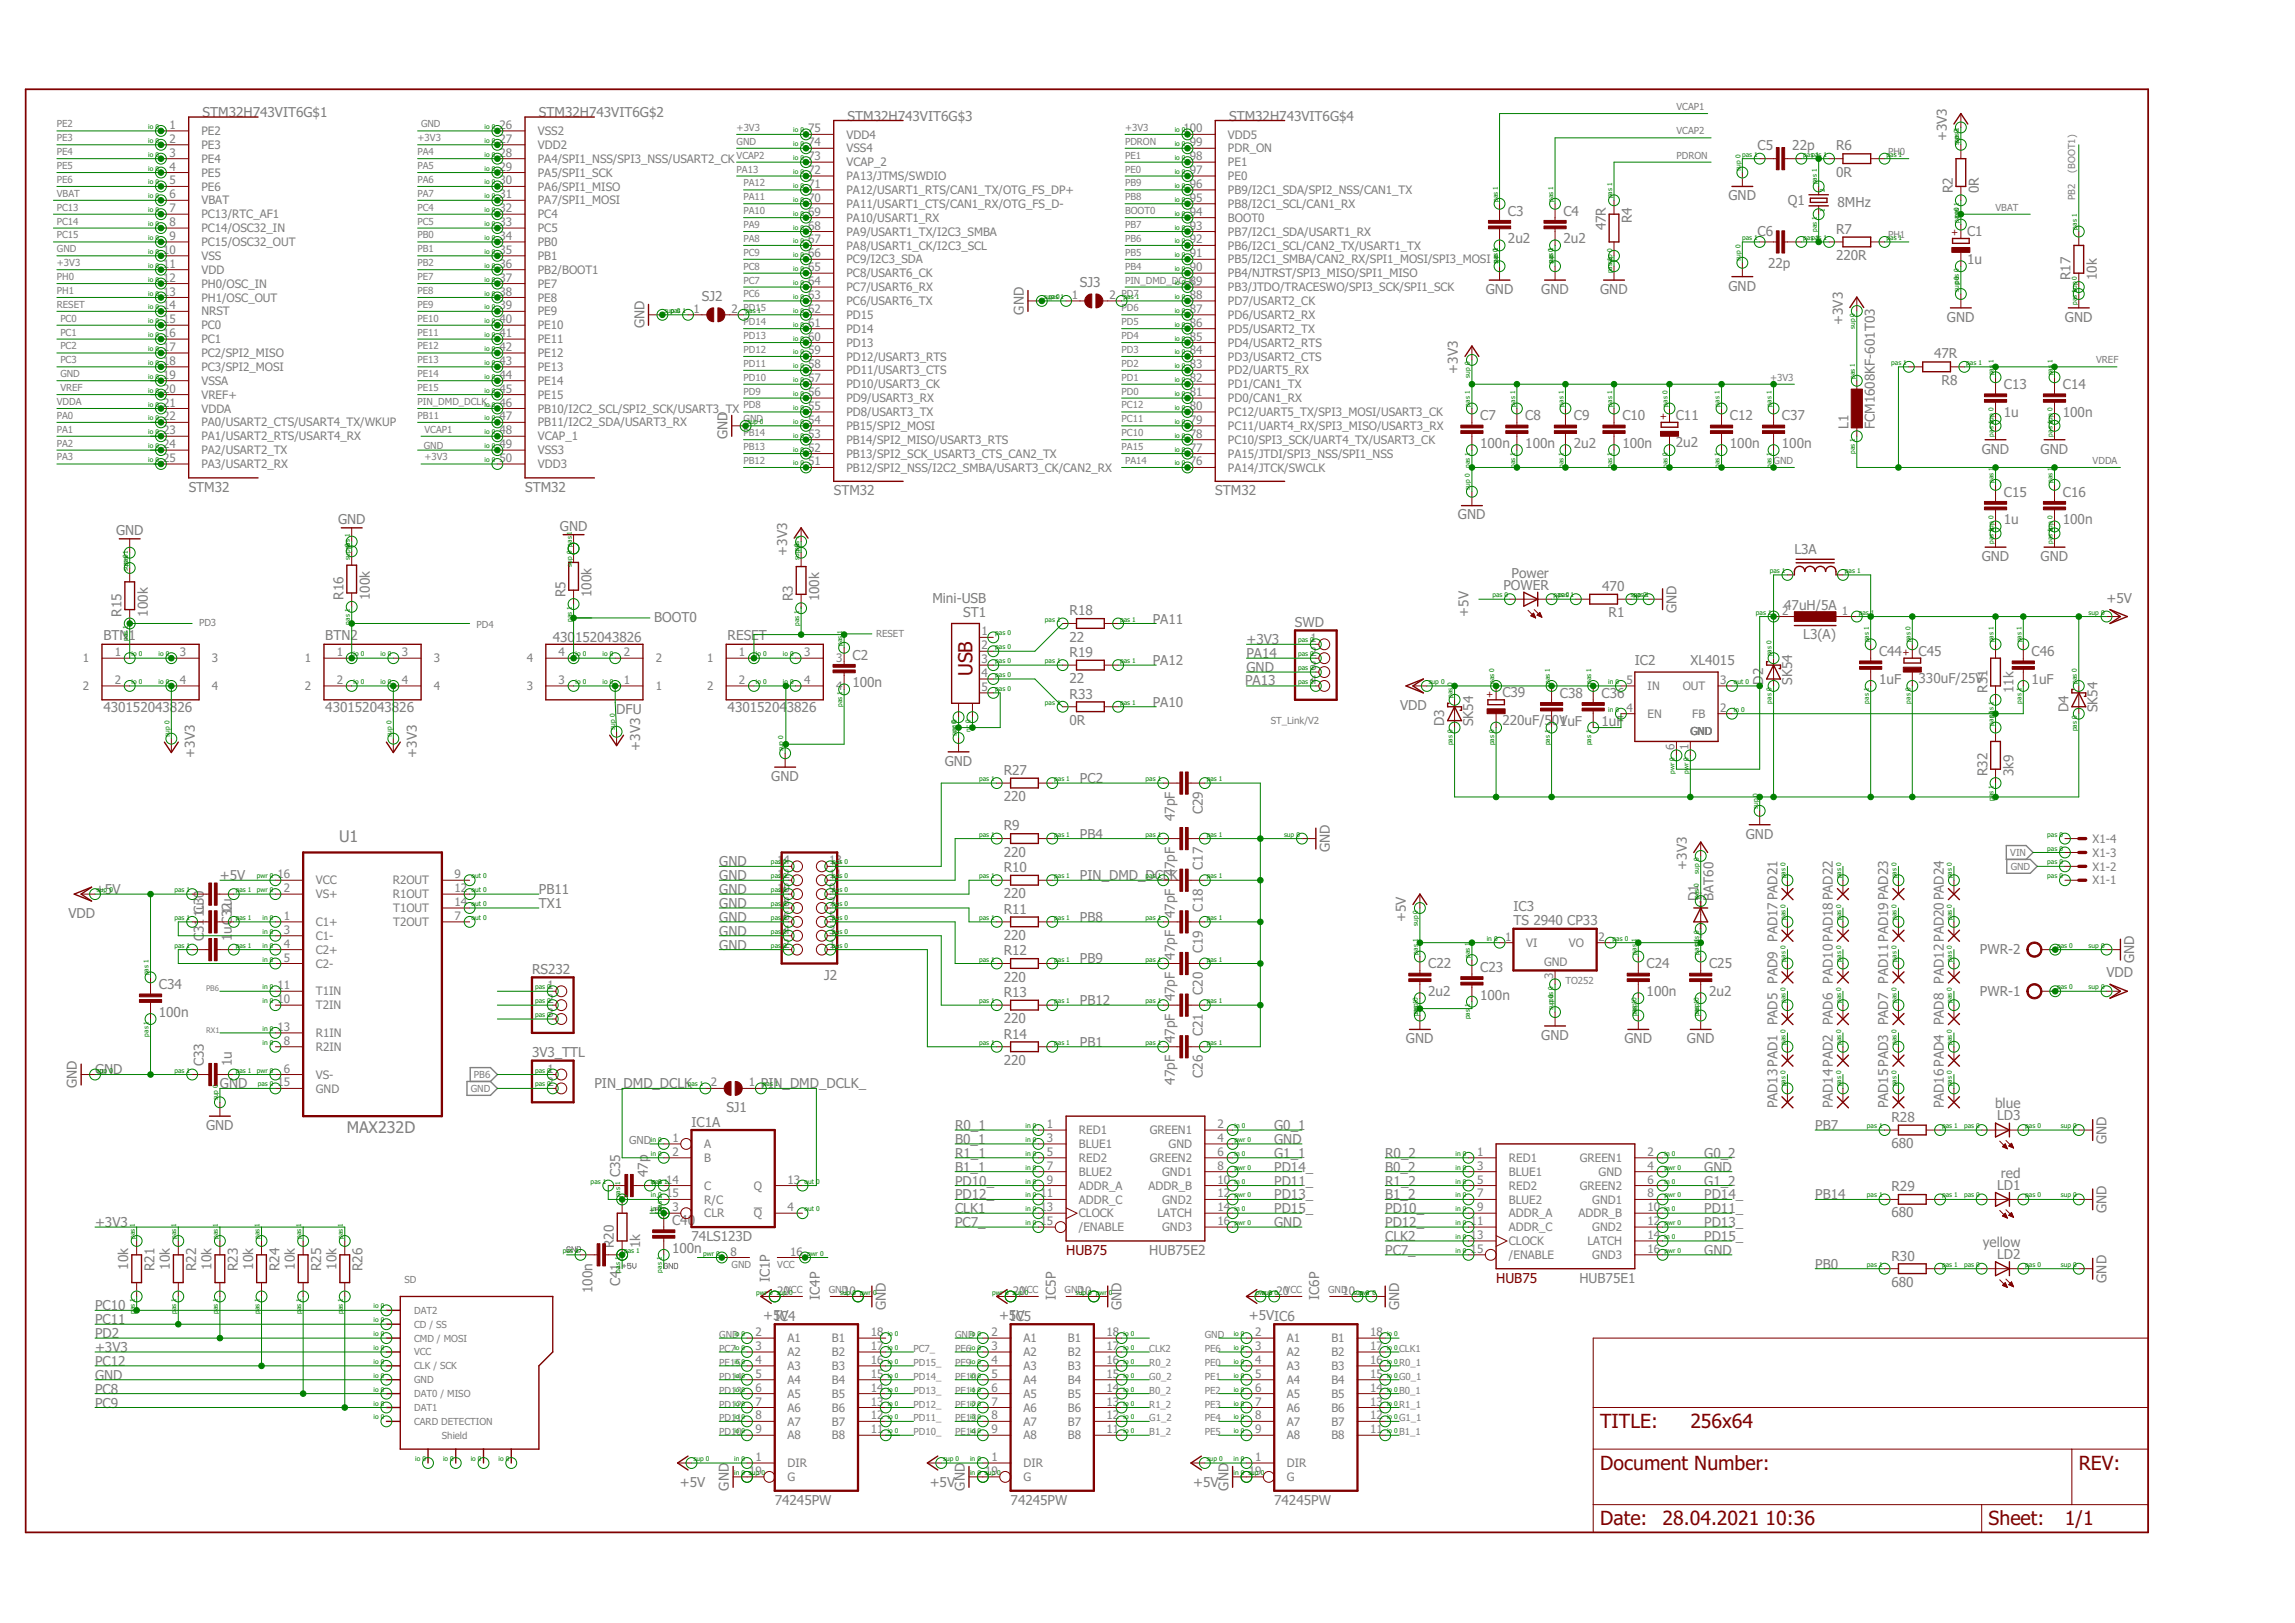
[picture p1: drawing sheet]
<svg xmlns="http://www.w3.org/2000/svg" width="420mm" height="297mm" viewBox="0 0 420 297" stroke-linecap="round" stroke-linejoin="round" font-family="sans-serif">
<defs><g id="words">
<g font-size="3.6" fill="#800000">
<text x="178" y="123.8" transform="rotate(-90 178 123.8)">USB</text>
<text x="293" y="261.4">TITLE:</text>
<text x="309.5" y="261.4">256x64</text>
<text x="293" y="269">Document Number:</text>
<text x="380.6" y="269">REV:</text>
<text x="293" y="279.2">Date:</text>
<text x="304.4" y="279.2">28.04.2021</text>
<text x="323.2" y="279.2">10:36</text>
<text x="364.1" y="279.2">Sheet:</text>
<text x="378" y="279.2">1/1</text>
</g>
<g font-size="2.9" fill="#808080">
<text x="62.1" y="154">U1</text>
<text x="63.5" y="207.3">MAX232D</text>
</g>
<g font-size="2.5" fill="#808080">
<text x="37.1" y="21.4">STM32H743VIT6G$1</text>
<text x="98.7" y="21.4">STM32H743VIT6G$2</text>
<text x="155.2" y="22.1">STM32H743VIT6G$3</text>
<text x="225" y="22.1">STM32H743VIT6G$4</text>
<text x="321.8" y="27.4">C5</text>
<text x="328.1" y="27.4">22p</text>
<text x="336.1" y="27.5">R6</text>
<text x="356.4" y="25.9" transform="rotate(-90 356.4 25.9)">+3V3</text>
<text x="336.1" y="32.3">0R</text>
<text x="357.5" y="35.4" transform="rotate(-90 357.5 35.4)">R2</text>
<text x="362.3" y="35.4" transform="rotate(-90 362.3 35.4)">0R</text>
<text x="276.1" y="39.5">C3</text>
<text x="286.2" y="39.5">C4</text>
<text x="298.8" y="40.8" transform="rotate(-90 298.8 40.8)">R4</text>
<text x="316.4" y="36.7">GND</text>
<text x="327.3" y="37.5">Q1</text>
<text x="336.4" y="37.8">8MHz</text>
<text x="276.1" y="44.5">2u2</text>
<text x="286.2" y="44.5">2u2</text>
<text x="294" y="42.2" transform="rotate(-90 294 42.2)">47R</text>
<text x="321.8" y="43.3">C6</text>
<text x="336.1" y="47.6">220R</text>
<text x="336.1" y="42.8">R7</text>
<text x="360.1" y="43.2">C1</text>
<text x="197.7" y="52.5">SJ3</text>
<text x="272" y="53.8">GND</text>
<text x="282.2" y="53.8">GND</text>
<text x="293" y="53.8">GND</text>
<text x="316.4" y="53.2">GND</text>
<text x="323.7" y="49">22p</text>
<text x="360.1" y="48.2">1u</text>
<text x="379.1" y="51.3" transform="rotate(-90 379.1 51.3)">R17</text>
<text x="383.9" y="51.3" transform="rotate(-90 383.9 51.3)">10k</text>
<text x="128.5" y="55.1">SJ2</text>
<text x="187.4" y="57.6" transform="rotate(-90 187.4 57.6)">GND</text>
<text x="337.4" y="59.5" transform="rotate(-90 337.4 59.5)">+3V3</text>
<text x="356.4" y="58.9">GND</text>
<text x="378" y="58.9">GND</text>
<text x="118" y="60.1" transform="rotate(-90 118 60.1)">GND</text>
<text x="354.1" y="65.6">47R</text>
<text x="266.9" y="68.4" transform="rotate(-90 266.9 68.4)">+3V3</text>
<text x="355.5" y="70.4">R8</text>
<text x="366.9" y="71.2">C13</text>
<text x="377.7" y="71.2">C14</text>
<text x="271" y="76.9">C7</text>
<text x="279.2" y="76.9">C8</text>
<text x="288.1" y="76.9">C9</text>
<text x="297" y="76.9">C10</text>
<text x="306.8" y="76.8">C11</text>
<text x="316.7" y="76.9">C12</text>
<text x="326.2" y="76.9">C37</text>
<text x="366.9" y="76.3">1u</text>
<text x="377.7" y="76.3">100n</text>
<text x="133.2" y="80.4" transform="rotate(-90 133.2 80.4)">GND</text>
<text x="271" y="82">100n</text>
<text x="279.2" y="82">100n</text>
<text x="288.1" y="82">2u2</text>
<text x="297" y="82">100n</text>
<text x="306.8" y="81.9">2u2</text>
<text x="316.7" y="82">100n</text>
<text x="326.2" y="82">100n</text>
<text x="338.4" y="78.6" transform="rotate(-90 338.4 78.6)">L1</text>
<text x="343.2" y="78.6" transform="rotate(-90 343.2 78.6)">FCM1608KF-601T03</text>
<text x="362.8" y="83">GND</text>
<text x="373.6" y="83">GND</text>
<text x="34.5" y="90">STM32</text>
<text x="96.1" y="90">STM32</text>
<text x="61.9" y="95.8">GND</text>
<text x="152.6" y="90.6">STM32</text>
<text x="222.5" y="90.6">STM32</text>
<text x="266.9" y="95.1">GND</text>
<text x="366.9" y="96">1u</text>
<text x="366.9" y="90.9">C15</text>
<text x="377.7" y="96">100n</text>
<text x="377.7" y="90.9">C16</text>
<text x="21.2" y="97.9">GND</text>
<text x="102.5" y="97.1">GND</text>
<text x="144.1" y="101.7" transform="rotate(-90 144.1 101.7)">+3V3</text>
<text x="328.5" y="101.4">L3A</text>
<text x="275.2" y="107.9">POWER</text>
<text x="276.7" y="105.7">Power</text>
<text x="362.8" y="102.7">GND</text>
<text x="373.6" y="102.7">GND</text>
<text x="22.2" y="112.8" transform="rotate(-90 22.2 112.8)">R15</text>
<text x="27" y="112.8" transform="rotate(-90 27 112.8)">100k</text>
<text x="62.9" y="109.8" transform="rotate(-90 62.9 109.8)">R16</text>
<text x="67.7" y="109.8" transform="rotate(-90 67.7 109.8)">100k</text>
<text x="103.5" y="109.3" transform="rotate(-90 103.5 109.3)">R5</text>
<text x="108.3" y="109.3" transform="rotate(-90 108.3 109.3)">100k</text>
<text x="119.7" y="113.9">BOOT0</text>
<text x="145.2" y="110.1" transform="rotate(-90 145.2 110.1)">R3</text>
<text x="150" y="110.1" transform="rotate(-90 150 110.1)">100k</text>
<text x="170.7" y="110.3">Mini-USB</text>
<text x="176.4" y="112.8">ST1</text>
<text x="195.8" y="112.6">R18</text>
<text x="268.8" y="112.8" transform="rotate(-90 268.8 112.8)">+5V</text>
<text x="293.3" y="108.1">470</text>
<text x="294.5" y="112.9">R1</text>
<text x="306.9" y="112.2" transform="rotate(-90 306.9 112.2)">GND</text>
<text x="326.6" y="111.6">47uH/5A</text>
<text x="385.7" y="110.3">+5V</text>
<text x="18.9" y="117.2">BTN1</text>
<text x="59.6" y="117.2">BTN2</text>
<text x="101.2" y="117.4">430</text>
<text x="105.3" y="117.4">152043826</text>
<text x="133.2" y="117.2">RESET</text>
<text x="195.8" y="117.4">22</text>
<text x="211" y="114.1">PA11</text>
<text x="228.2" y="117.9">+3V3</text>
<text x="237.1" y="114.8">SWD</text>
<text x="330.1" y="116.9">L3(A)</text>
<text x="351.2" y="120">C45</text>
<text x="156.1" y="125.8">100n</text>
<text x="156.1" y="120.7">C2</text>
<text x="195.8" y="125">22</text>
<text x="195.8" y="120.2">R19</text>
<text x="211" y="121.7">PA12</text>
<text x="227.9" y="125.4">PA13</text>
<text x="228.2" y="123">GND</text>
<text x="228.2" y="120.5">PA14</text>
<text x="299.3" y="121.7">IC2</text>
<text x="309.5" y="121.7">XL4015</text>
<text x="322.8" y="125.3" transform="rotate(-90 322.8 125.3)">D2</text>
<text x="328.1" y="125.3" transform="rotate(-90 328.1 125.3)">SK54</text>
<text x="344" y="125.2">1uF</text>
<text x="344" y="120.1">C44</text>
<text x="351.2" y="125.1">330uF/25V</text>
<text x="371.9" y="125.2">1uF</text>
<text x="371.9" y="120.1">C46</text>
<text x="18.9" y="130.4">430152043826</text>
<text x="59.6" y="130.4">430152043826</text>
<text x="112.8" y="130.6">DFU</text>
<text x="133.2" y="130.4">43015204</text>
<text x="144" y="130.4">3826</text>
<text x="195.8" y="127.9">R33</text>
<text x="211" y="129.4">PA10</text>
<text x="256.3" y="129.9">VDD</text>
<text x="275.1" y="127.6">C39</text>
<text x="285.6" y="127.7">C38</text>
<text x="293.2" y="127.7">C36</text>
<text x="363.8" y="126.8" transform="rotate(-90 363.8 126.8)">R31</text>
<text x="368.6" y="126.8" transform="rotate(-90 368.6 126.8)">11k</text>
<text x="378.7" y="130.4" transform="rotate(-90 378.7 130.4)">D4</text>
<text x="384" y="130.4" transform="rotate(-90 384 130.4)">SK54</text>
<text x="117.2" y="137.4" transform="rotate(-90 117.2 137.4)">+3V3</text>
<text x="195.8" y="132.7">0R</text>
<text x="264.4" y="132.9" transform="rotate(-90 264.4 132.9)">D3</text>
<text x="269.7" y="132.9" transform="rotate(-90 269.7 132.9)">SK54</text>
<text x="275.1" y="132.7">220uF/5</text>
<text x="284.1" y="132.7">0V</text>
<text x="285.6" y="132.8">1uF</text>
<text x="293.2" y="132.8">1uF</text>
<text x="35.7" y="138.7" transform="rotate(-90 35.7 138.7)">+3V3</text>
<text x="76.3" y="138.7" transform="rotate(-90 76.3 138.7)">+3V3</text>
<text x="141.2" y="142.9">GND</text>
<text x="173" y="140.1">GND</text>
<text x="183.7" y="141.8">R27</text>
<text x="197.7" y="143.3">PC2</text>
<text x="363.8" y="142.1" transform="rotate(-90 363.8 142.1)">R32</text>
<text x="368.6" y="142.1" transform="rotate(-90 368.6 142.1)">3k9</text>
<text x="183.7" y="146.6">220</text>
<text x="220.2" y="149.1" transform="rotate(-90 220.2 149.1)">C29</text>
<text x="183.7" y="152">R9</text>
<text x="197.7" y="153.5">PB4</text>
<text x="215.1" y="150.2" transform="rotate(-90 215.1 150.2)">47pF</text>
<text x="319.6" y="153.5">GND</text>
<text x="40.3" y="161.1">+5V</text>
<text x="131.7" y="158.6">GND</text>
<text x="131.7" y="161.1">GND</text>
<text x="183.7" y="156.8">220</text>
<text x="183.7" y="159.6">R10</text>
<text x="197.7" y="161.1">PIN_DMD_DCLK</text>
<text x="215.1" y="160.4" transform="rotate(-90 215.1 160.4)">47pF</text>
<text x="220.2" y="159.2" transform="rotate(-90 220.2 159.2)">C17</text>
<text x="243.4" y="156" transform="rotate(-90 243.4 156)">GND</text>
<text x="308.8" y="159.2" transform="rotate(-90 308.8 159.2)">+3V3</text>
<text x="12.5" y="168">VDD</text>
<text x="17.4" y="163.6">+5V</text>
<text x="37.3" y="167.9" transform="rotate(-90 37.3 167.9)">1Cu30</text>
<text x="98.7" y="163.6">PB11</text>
<text x="98.7" y="166.2">TX1</text>
<text x="131.7" y="163.6">GND</text>
<text x="131.7" y="166.2">GND</text>
<text x="183.7" y="164.4">220</text>
<text x="183.7" y="167.2">R11</text>
<text x="220.2" y="166.8" transform="rotate(-90 220.2 166.8)">C18</text>
<text x="277.1" y="166.8">IC3</text>
<text x="310.9" y="164.9" transform="rotate(-90 310.9 164.9)">D1</text>
<text x="313.7" y="164.9" transform="rotate(-90 313.7 164.9)">BAT60</text>
<text x="37.3" y="172.3" transform="rotate(-90 37.3 172.3)">C</text>
<text x="37.3" y="170.8" transform="rotate(-90 37.3 170.8)">31</text>
<text x="42.4" y="172.3" transform="rotate(-90 42.4 172.3)">1</text>
<text x="42.4" y="170.9" transform="rotate(-90 42.4 170.9)">uC312u</text>
<text x="131.7" y="168.7">GND</text>
<text x="131.7" y="171.3">GND</text>
<text x="131.7" y="173.8">GND</text>
<text x="183.7" y="172">220</text>
<text x="197.7" y="168.7">PB8</text>
<text x="215.1" y="168" transform="rotate(-90 215.1 168)">47pF</text>
<text x="257.4" y="168.7" transform="rotate(-90 257.4 168.7)">+5V</text>
<text x="277.1" y="169.4">TS 2940 CP33</text>
<text x="97.4" y="178.2">RS232</text>
<text x="150.9" y="179.4">J2</text>
<text x="183.7" y="179.6">220</text>
<text x="183.7" y="174.8">R12</text>
<text x="197.7" y="176.3">PB9</text>
<text x="215.1" y="175.6" transform="rotate(-90 215.1 175.6)">47pF</text>
<text x="220.2" y="174.5" transform="rotate(-90 220.2 174.5)">C19</text>
<text x="261.5" y="177.2">C22</text>
<text x="271" y="177.9">C23</text>
<text x="301.5" y="177.2">C24</text>
<text x="312.9" y="177.2">C25</text>
<text x="362.5" y="174.7">PWR-2</text>
<text x="385.7" y="178.9">VDD</text>
<text x="390.7" y="176.3" transform="rotate(-90 390.7 176.3)">GND</text>
<text x="29.1" y="181">C34</text>
<text x="183.7" y="182.5">R13</text>
<text x="197.7" y="184">PB12</text>
<text x="215.1" y="183.3" transform="rotate(-90 215.1 183.3)">47pF</text>
<text x="220.2" y="182.1" transform="rotate(-90 220.2 182.1)">C20</text>
<text x="261.5" y="182.3">2u2</text>
<text x="271" y="182.9">100n</text>
<text x="301.5" y="182.3">100n</text>
<text x="312.9" y="182.3">2u2</text>
<text x="362.5" y="182.3">PWR-1</text>
<text x="29.1" y="186.1">100n</text>
<text x="183.7" y="187.3">220</text>
<text x="183.7" y="190.1">R14</text>
<text x="197.7" y="191.6">PB1</text>
<text x="215.1" y="190.9" transform="rotate(-90 215.1 190.9)">47pF</text>
<text x="220.2" y="189.7" transform="rotate(-90 220.2 189.7)">C21</text>
<text x="257.4" y="190.9">GND</text>
<text x="282.2" y="190.3">GND</text>
<text x="297.4" y="190.9">GND</text>
<text x="308.8" y="190.9">GND</text>
<text x="17.4" y="196.7">GND</text>
<text x="37.3" y="195.1" transform="rotate(-90 37.3 195.1)">C33</text>
<text x="42.4" y="195.1" transform="rotate(-90 42.4 195.1)">1u</text>
<text x="97.4" y="193.5">3V3_TTL</text>
<text x="183.7" y="194.9">220</text>
<text x="220.2" y="197.3" transform="rotate(-90 220.2 197.3)">C26</text>
<text x="14.1" y="199.2" transform="rotate(-90 14.1 199.2)">GND</text>
<text x="40.3" y="199.2">GND</text>
<text x="108.8" y="199.2">PIN_DMD_DCLK</text>
<text x="133" y="203.5">SJ1</text>
<text x="139.3" y="199.2">PIN_DMD_DCLK_</text>
<text x="215.1" y="198.5" transform="rotate(-90 215.1 198.5)">47pF</text>
<text x="325.4" y="202.9" transform="rotate(-90 325.4 202.9)">PAD13PAD1 PAD5 PAD9 PAD17PAD21</text>
<text x="335.5" y="202.9" transform="rotate(-90 335.5 202.9)">PAD14PAD2 PAD6 PAD10PAD18PAD22</text>
<text x="345.7" y="202.9" transform="rotate(-90 345.7 202.9)">PAD15PAD3 PAD7 PAD11PAD19PAD23</text>
<text x="355.9" y="202.9" transform="rotate(-90 355.9 202.9)">PAD16PAD4 PAD8 PAD12PAD20PAD24</text>
<text x="365.3" y="202.9">blue</text>
<text x="37.7" y="206.8">GND</text>
<text x="126.6" y="206.2">IC1A</text>
<text x="174.9" y="209.4">B0_1</text>
<text x="174.9" y="206.8">R0_1</text>
<text x="233.3" y="209.4">GND</text>
<text x="233.3" y="206.8">G0_1</text>
<text x="332.3" y="206.8">PB7</text>
<text x="346.3" y="205.3">R28</text>
<text x="365.6" y="205">LD3</text>
<text x="385.7" y="209.4" transform="rotate(-90 385.7 209.4)">GND</text>
<text x="113.5" y="215.4" transform="rotate(-90 113.5 215.4)">C35</text>
<text x="118.6" y="215.4" transform="rotate(-90 118.6 215.4)">47p</text>
<text x="174.9" y="214.4">B1_1</text>
<text x="174.9" y="211.9">R1_1</text>
<text x="233.3" y="214.4">PD14_</text>
<text x="233.3" y="211.9">G1_1</text>
<text x="253.6" y="211.9">R0_2</text>
<text x="253.6" y="214.4">B0_2</text>
<text x="312" y="214.4">GND</text>
<text x="312" y="211.9">G0_2</text>
<text x="346.3" y="210.1">680</text>
<text x="366.3" y="215.6">red</text>
<text x="174.9" y="219.5">PD12_</text>
<text x="174.9" y="217">PD10_</text>
<text x="233.3" y="219.5">PD13_</text>
<text x="233.3" y="217">PD11_</text>
<text x="253.6" y="219.5">B1_2</text>
<text x="253.6" y="217">R1_2</text>
<text x="312" y="219.5">PD14_</text>
<text x="312" y="217">G1_2</text>
<text x="332.3" y="219.5">PB14</text>
<text x="346.3" y="218">R29</text>
<text x="365.6" y="217.7">LD1</text>
<text x="17.4" y="224.6">+3V3</text>
<text x="123" y="224.2">C40</text>
<text x="126.6" y="227.1">74LS123D</text>
<text x="174.9" y="224.6">PC7_</text>
<text x="174.9" y="222">CLK1</text>
<text x="233.3" y="224.6">GND</text>
<text x="233.3" y="222">PD15_</text>
<text x="253.6" y="224.6">PD12_</text>
<text x="253.6" y="222">PD10_</text>
<text x="253.6" y="227.1">CLK2</text>
<text x="312" y="227.1">PD15_</text>
<text x="312" y="224.6">PD13_</text>
<text x="312" y="222">PD11_</text>
<text x="346.3" y="222.8">680</text>
<text x="385.7" y="222" transform="rotate(-90 385.7 222)">GND</text>
<text x="23.5" y="232.4" transform="rotate(-90 23.5 232.4)">10k</text>
<text x="28.3" y="232.7" transform="rotate(-90 28.3 232.7)">R21</text>
<text x="31.1" y="232.4" transform="rotate(-90 31.1 232.4)">10k</text>
<text x="35.9" y="232.7" transform="rotate(-90 35.9 232.7)">R22</text>
<text x="38.7" y="232.4" transform="rotate(-90 38.7 232.4)">10k</text>
<text x="43.5" y="232.7" transform="rotate(-90 43.5 232.7)">R23</text>
<text x="46.4" y="232.4" transform="rotate(-90 46.4 232.4)">10k</text>
<text x="51.2" y="232.7" transform="rotate(-90 51.2 232.7)">R24</text>
<text x="54" y="232.4" transform="rotate(-90 54 232.4)">10k</text>
<text x="58.8" y="232.7" transform="rotate(-90 58.8 232.7)">R25</text>
<text x="61.6" y="232.4" transform="rotate(-90 61.6 232.4)">10k</text>
<text x="66.4" y="232.7" transform="rotate(-90 66.4 232.7)">R26</text>
<text x="112.4" y="228.4" transform="rotate(-90 112.4 228.4)">R20</text>
<text x="117.2" y="228.4" transform="rotate(-90 117.2 228.4)">1k</text>
<text x="123" y="229.3">100n</text>
<text x="210.4" y="229.7">HUB75E2</text>
<text x="253.6" y="229.7">PC7_</text>
<text x="312" y="229.7">GND</text>
<text x="332.3" y="232.2">PB0</text>
<text x="346.3" y="230.7">R30</text>
<text x="363" y="228.3">yellow</text>
<text x="365.6" y="230.4">LD2</text>
<text x="17.4" y="239.8">PC10</text>
<text x="108.4" y="236.7" transform="rotate(-90 108.4 236.7)">100n</text>
<text x="113.5" y="235.4" transform="rotate(-90 113.5 235.4)">C41</text>
<text x="140.9" y="234.7" transform="rotate(-90 140.9 234.7)">IC1P</text>
<text x="150.1" y="237.9" transform="rotate(-90 150.1 237.9)">IC4P</text>
<text x="162.2" y="239.8" transform="rotate(-90 162.2 239.8)">GND</text>
<text x="193.3" y="237.9" transform="rotate(-90 193.3 237.9)">IC5P</text>
<text x="205.3" y="239.8" transform="rotate(-90 205.3 239.8)">GND</text>
<text x="241.5" y="237.9" transform="rotate(-90 241.5 237.9)">IC6P</text>
<text x="256.1" y="239.8" transform="rotate(-90 256.1 239.8)">GND</text>
<text x="289.1" y="234.7">HUB75E1</text>
<text x="346.3" y="235.5">680</text>
<text x="385.7" y="234.7" transform="rotate(-90 385.7 234.7)">GND</text>
<text x="17.4" y="242.4">PC11</text>
<text x="17.4" y="244.9">PD2</text>
<text x="139.7" y="241.6">+5IC4</text>
<text x="142.9" y="241.6">V</text>
<text x="182.9" y="241.6">+5IC5</text>
<text x="186.1" y="241.6">V</text>
<text x="228.6" y="241.6">+5VIC6</text>
<text x="17.4" y="247.4">+3V3</text>
<text x="17.4" y="250">PC12</text>
<text x="17.4" y="252.5">GND</text>
<text x="17.4" y="255.1">PC8</text>
<text x="17.4" y="257.6">PC9</text>
<text x="124.5" y="272.1">+5V</text>
<text x="133.5" y="272.8" transform="rotate(-90 133.5 272.8)">GND</text>
<text x="141.8" y="275.4">74245PW</text>
<text x="170.2" y="272.1">+5V</text>
<text x="176.6" y="272.8" transform="rotate(-90 176.6 272.8)">GND</text>
<text x="185" y="275.4">74245PW</text>
<text x="218.5" y="272.1">+5V</text>
<text x="224.9" y="272.8" transform="rotate(-90 224.9 272.8)">GND</text>
<text x="233.3" y="275.4">74245PW</text>
</g>
<g font-size="2.5" fill="#800000">
<text x="195.2" y="229.7">HUB75</text>
<text x="273.9" y="234.7">HUB75</text>
</g>
<g font-size="2.1" fill="#808080">
<text x="31" y="23.6">1</text>
<text x="91.5" y="23.6">26</text>
<text x="31" y="26.1">2</text>
<text x="31" y="28.7">3</text>
<text x="36.9" y="24.7">PE2</text>
<text x="36.9" y="27.3">PE3</text>
<text x="36.9" y="29.8">PE4</text>
<text x="91.5" y="26.1">27</text>
<text x="91.5" y="28.7">28</text>
<text x="98.5" y="24.7">VSS2</text>
<text x="98.5" y="27.3">VDD2</text>
<text x="98.5" y="29.8">PA4/SPI1_NSS/SPI3_NSS/USART2_CK</text>
<text x="148" y="24.2">75</text>
<text x="148" y="26.8">74</text>
<text x="148" y="29.3">73</text>
<text x="155" y="25.4">VDD4</text>
<text x="155" y="27.9">VSS4</text>
<text x="216.6" y="24.2">100</text>
<text x="217.8" y="26.8">99</text>
<text x="217.8" y="29.3">98</text>
<text x="224.8" y="25.4">VDD5</text>
<text x="224.8" y="27.9">PDR_ON</text>
<text x="31" y="31.2">4</text>
<text x="31" y="33.8">5</text>
<text x="36.9" y="32.3">PE5</text>
<text x="36.9" y="34.9">PE6</text>
<text x="91.5" y="31.2">29</text>
<text x="91.5" y="33.8">30</text>
<text x="98.5" y="32.3">PA5/SPI1_SCK</text>
<text x="98.5" y="34.9">PA6/SPI1_MISO</text>
<text x="148" y="31.9">72</text>
<text x="148" y="34.4">71</text>
<text x="155" y="30.4">VCAP_2</text>
<text x="155" y="33">PA13/JTMS/SWDIO</text>
<text x="155" y="35.5">PA12/USART1_RTS/CAN1_TX/OTG_FS_DP+</text>
<text x="217.8" y="31.9">97</text>
<text x="217.8" y="34.4">96</text>
<text x="224.8" y="30.4">PE1</text>
<text x="224.8" y="33">PE0</text>
<text x="224.8" y="35.5">PB9/I2C1_SDA/SPI2_NSS/CAN1_TX</text>
<text x="31" y="36.3">6</text>
<text x="31" y="38.8">7</text>
<text x="31" y="41.4">8</text>
<text x="36.9" y="37.4">VBAT</text>
<text x="36.9" y="40">PC13/RTC_AF1</text>
<text x="91.5" y="36.3">31</text>
<text x="91.5" y="38.8">32</text>
<text x="91.5" y="41.4">33</text>
<text x="98.5" y="37.4">PA7/SPI1_MOSI</text>
<text x="98.5" y="40">PC4</text>
<text x="148" y="36.9">70</text>
<text x="148" y="39.5">69</text>
<text x="155" y="38.1">PA11/USART1_CTS/CAN1_RX/OTG_FS_D-</text>
<text x="155" y="40.6">PA10/USART1_RX</text>
<text x="217.8" y="36.9">95</text>
<text x="217.8" y="39.5">94</text>
<text x="224.8" y="38.1">PB8/I2C1_SCL/CAN1_RX</text>
<text x="224.8" y="40.6">BOOT0</text>
<text x="29.9" y="46.5">10</text>
<text x="31" y="43.9">9</text>
<text x="36.9" y="42.5">PC14/OSC32_IN</text>
<text x="36.9" y="45">PC15/OSC32_OUT</text>
<text x="36.9" y="47.6">VSS</text>
<text x="91.5" y="43.9">34</text>
<text x="91.5" y="46.5">35</text>
<text x="98.5" y="42.5">PC5</text>
<text x="98.5" y="45">PB0</text>
<text x="98.5" y="47.6">PB1</text>
<text x="148" y="42">68</text>
<text x="148" y="44.6">67</text>
<text x="148" y="47.1">66</text>
<text x="155" y="43.1">PA9/USART1_TX/I2C3_SMBA</text>
<text x="155" y="45.7">PA8/USART1_CK/I2C3_SCL</text>
<text x="217.8" y="42">93</text>
<text x="217.8" y="44.6">92</text>
<text x="217.8" y="47.1">91</text>
<text x="224.8" y="43.1">PB7/I2C1_SDA/USART1_RX</text>
<text x="224.8" y="45.7">PB6/I2C1_SCL/CAN2_TX/USART1_TX</text>
<text x="29.9" y="49">11</text>
<text x="29.9" y="51.5">12</text>
<text x="36.9" y="50.1">VDD</text>
<text x="36.9" y="52.7">PH0/OSC_IN</text>
<text x="91.5" y="51.5">37</text>
<text x="91.5" y="49">36</text>
<text x="98.5" y="52.7">PE7</text>
<text x="98.5" y="50.1">PB2/BOOT1</text>
<text x="148" y="49.6">65</text>
<text x="148" y="52.2">64</text>
<text x="155" y="48.2">PC9/I2C3_SDA</text>
<text x="155" y="50.8">PC8/USART6_CK</text>
<text x="155" y="53.3">PC7/USART6_RX</text>
<text x="217.8" y="49.6">90</text>
<text x="217.8" y="52.2">89</text>
<text x="224.8" y="48.2">PB5/I2C1_SMBA/CAN2_RX/SPI1_MOSI/SPI3_MOSI</text>
<text x="224.8" y="50.8">PB4/NJTRST/SPI3_MISO/SPI1_MISO</text>
<text x="224.8" y="53.3">PB3/JTDO/TRACESWO/SPI3_SCK/SPI1_SCK</text>
<text x="29.9" y="54.1">13</text>
<text x="29.9" y="56.6">14</text>
<text x="29.9" y="59.2">15</text>
<text x="36.9" y="55.2">PH1/OSC_OUT</text>
<text x="36.9" y="57.7">NRST</text>
<text x="91.5" y="54.1">38</text>
<text x="91.5" y="56.6">39</text>
<text x="91.5" y="59.2">40</text>
<text x="98.5" y="55.2">PE8</text>
<text x="98.5" y="57.7">PE9</text>
<text x="127" y="57.3">1</text>
<text x="133.9" y="57.3">2</text>
<text x="148" y="54.7">63</text>
<text x="148" y="57.3">62</text>
<text x="148" y="59.8">61</text>
<text x="155" y="55.8">PC6/USART6_TX</text>
<text x="155" y="58.4">PD15</text>
<text x="196.2" y="54.7">1</text>
<text x="203.2" y="54.7">2</text>
<text x="217.8" y="54.7">88</text>
<text x="217.8" y="57.3">87</text>
<text x="217.8" y="59.8">86</text>
<text x="224.8" y="55.8">PD7/USART2_CK</text>
<text x="224.8" y="58.4">PD6/USART2_RX</text>
<text x="29.9" y="61.7">16</text>
<text x="29.9" y="64.2">17</text>
<text x="36.9" y="60.3">PC0</text>
<text x="36.9" y="62.8">PC1</text>
<text x="36.9" y="65.4">PC2/SPI2_MISO</text>
<text x="91.5" y="61.7">41</text>
<text x="91.5" y="64.2">42</text>
<text x="98.5" y="60.3">PE10</text>
<text x="98.5" y="62.8">PE11</text>
<text x="98.5" y="65.4">PE12</text>
<text x="148" y="62.3">60</text>
<text x="148" y="64.9">59</text>
<text x="155" y="60.9">PD14</text>
<text x="155" y="63.5">PD13</text>
<text x="155" y="66">PD12/USART3_RTS</text>
<text x="217.8" y="62.3">85</text>
<text x="217.8" y="64.9">84</text>
<text x="224.8" y="60.9">PD5/USART2_TX</text>
<text x="224.8" y="63.5">PD4/USART2_RTS</text>
<text x="224.8" y="66">PD3/USART2_CTS</text>
<text x="29.9" y="66.8">18</text>
<text x="29.9" y="69.3">19</text>
<text x="29.9" y="71.9">20</text>
<text x="36.9" y="67.9">PC3/SPI2_MOSI</text>
<text x="36.9" y="70.4">VSSA</text>
<text x="91.5" y="66.8">43</text>
<text x="91.5" y="69.3">44</text>
<text x="91.5" y="71.9">45</text>
<text x="98.5" y="67.9">PE13</text>
<text x="98.5" y="70.4">PE14</text>
<text x="148" y="67.4">58</text>
<text x="148" y="70">57</text>
<text x="155" y="68.5">PD11/USART3_CTS</text>
<text x="155" y="71.1">PD10/USART3_CK</text>
<text x="217.8" y="67.4">83</text>
<text x="217.8" y="70">82</text>
<text x="224.8" y="68.5">PD2/UART5_RX</text>
<text x="224.8" y="71.1">PD1/CAN1_TX</text>
<text x="29.9" y="74.4">21</text>
<text x="29.9" y="76.9">22</text>
<text x="36.9" y="73">VREF+</text>
<text x="36.9" y="75.5">VDDA</text>
<text x="91.5" y="74.4">46</text>
<text x="91.5" y="76.9">47</text>
<text x="98.5" y="73">PE15</text>
<text x="98.5" y="75.5">PB10/I2C2_SCL/SPI2_SCK/USART3_TX</text>
<text x="148" y="72.5">56</text>
<text x="148" y="75">55</text>
<text x="148" y="77.6">54</text>
<text x="155" y="73.6">PD9/USART3_RX</text>
<text x="155" y="76.2">PD8/USART3_TX</text>
<text x="217.8" y="72.5">81</text>
<text x="217.8" y="75">80</text>
<text x="217.8" y="77.6">79</text>
<text x="224.8" y="73.6">PD0/CAN1_RX</text>
<text x="224.8" y="76.2">PC12/UART5_TX/SPI3_MOSI/USART3_CK</text>
<text x="29.9" y="79.5">23</text>
<text x="29.9" y="82">24</text>
<text x="36.9" y="78.1">PA0/USART2_CTS/USART4_TX/WKUP</text>
<text x="36.9" y="80.6">PA1/USART2_RTS/USART4_RX</text>
<text x="36.9" y="83.1">PA2/USART2_TX</text>
<text x="91.5" y="82">49</text>
<text x="91.5" y="79.5">48</text>
<text x="98.5" y="83.1">VSS3</text>
<text x="98.5" y="78.1">PB11/I2C2_SDA/USART3_RX</text>
<text x="98.5" y="80.6">VCAP_1</text>
<text x="148" y="80.1">53</text>
<text x="148" y="82.7">52</text>
<text x="155" y="78.7">PB15/SPI2_MOSI</text>
<text x="155" y="81.2">PB14/SPI2_MISO/USART3_RTS</text>
<text x="155" y="83.8">PB13/SPI2_SCK_USART3_CTS_CAN2_TX</text>
<text x="217.8" y="80.1">78</text>
<text x="217.8" y="82.7">77</text>
<text x="224.8" y="78.7">PC11/UART4_RX/SPI3_MISO/USART3_RX</text>
<text x="224.8" y="81.2">PC10/SPI3_SCK/UART4_TX/USART3_CK</text>
<text x="224.8" y="83.8">PA15/JTDI/SPI3_NSS/SPI1_NSS</text>
<text x="29.9" y="84.6">25</text>
<text x="36.9" y="85.7">PA3/USART2_RX</text>
<text x="91.5" y="84.6">50</text>
<text x="98.5" y="85.7">VDD3</text>
<text x="148" y="85.2">51</text>
<text x="155" y="86.3">PB12/SPI2_NSS/I2C2_SMBA/USART3_CK/CAN2_RX</text>
<text x="217.8" y="85.2">76</text>
<text x="224.8" y="86.3">PA14/JTCK/SWCLK</text>
<text x="326.3" y="112.5">2</text>
<text x="337.2" y="112.5">1</text>
<text x="179.7" y="116.3">1</text>
<text x="179.7" y="118.8">2</text>
<text x="239.9" y="117.6">1</text>
<text x="15.2" y="121.2">1</text>
<text x="21" y="120.1">1</text>
<text x="21" y="125.2">2</text>
<text x="32.9" y="120.1">3</text>
<text x="32.9" y="125.2">4</text>
<text x="38.8" y="121.2">3</text>
<text x="55.8" y="121.2">1</text>
<text x="61.6" y="120.1">1</text>
<text x="61.6" y="125.2">2</text>
<text x="73.6" y="120.1">3</text>
<text x="73.6" y="125.2">4</text>
<text x="79.4" y="121.2">3</text>
<text x="96.4" y="121.2">4</text>
<text x="102.3" y="125.2">3</text>
<text x="102.3" y="120.1">4</text>
<text x="114.2" y="125.2">1</text>
<text x="114.2" y="120.1">2</text>
<text x="120.1" y="121.2">2</text>
<text x="129.5" y="121.2">1</text>
<text x="135.3" y="120.1">1</text>
<text x="135.3" y="125.2">2</text>
<text x="147.2" y="120.1">3</text>
<text x="147.2" y="125.2">4</text>
<text x="153.1" y="121.2">3</text>
<text x="179.7" y="121.4">3</text>
<text x="179.7" y="123.9">4</text>
<text x="239.9" y="120.1">2</text>
<text x="239.9" y="122.7">3</text>
<text x="239.9" y="125.2">4</text>
<text x="297.8" y="125.2">5</text>
<text x="314.9" y="125.2">3</text>
<text x="15.2" y="126.3">2</text>
<text x="38.8" y="126.3">4</text>
<text x="55.8" y="126.3">2</text>
<text x="79.4" y="126.3">4</text>
<text x="96.4" y="126.3">3</text>
<text x="120.1" y="126.3">1</text>
<text x="129.5" y="126.3">2</text>
<text x="153.1" y="126.3">4</text>
<text x="179.7" y="126.5">5</text>
<text x="297.8" y="130.3">4</text>
<text x="301.6" y="126.3">IN</text>
<text x="301.6" y="131.4">EN</text>
<text x="308.1" y="126.3">OUT</text>
<text x="309.8" y="131.4">FB</text>
<text x="314.9" y="130.3">2</text>
<text x="306.6" y="137.2" transform="rotate(-90 306.6 137.2)">6</text>
<text x="309.1" y="137.2" transform="rotate(-90 309.1 137.2)">1</text>
<text x="383.1" y="154.2">X1-4</text>
<text x="50.8" y="160.7">16</text>
<text x="57.8" y="161.9">VCC</text>
<text x="71.9" y="161.9">R2OUT</text>
<text x="83.2" y="160.7">9</text>
<text x="142.3" y="160.7">1</text>
<text x="142.3" y="158.2">1</text>
<text x="143.4" y="160.7">2</text>
<text x="143.4" y="158.2">4</text>
<text x="151.8" y="160.7">11</text>
<text x="151.8" y="158.2">13</text>
<text x="383.1" y="161.9">X1-1</text>
<text x="383.1" y="159.3">X1-2</text>
<text x="383.1" y="156.8">X1-3</text>
<text x="52" y="163.3">2</text>
<text x="57.8" y="164.4">VS+</text>
<text x="71.9" y="164.4">R1OUT</text>
<text x="72" y="166.9">T1OUT</text>
<text x="83.2" y="163.3">12</text>
<text x="83.2" y="165.8">14</text>
<text x="142.3" y="163.3">1</text>
<text x="143.4" y="165.8">8</text>
<text x="151.8" y="165.8">7</text>
<text x="151.8" y="163.3">9</text>
<text x="52" y="168.4">1</text>
<text x="52" y="170.9">3</text>
<text x="52" y="173.4">4</text>
<text x="57.8" y="169.5">C1+</text>
<text x="57.8" y="172">C1-</text>
<text x="72" y="169.5">T2OUT</text>
<text x="83.2" y="168.4">7</text>
<text x="143.4" y="173.4">2</text>
<text x="143.4" y="170.9">4</text>
<text x="143.4" y="168.4">6</text>
<text x="151.8" y="173.4">1</text>
<text x="151.8" y="170.9">3</text>
<text x="151.8" y="168.4">5</text>
<text x="275.6" y="172.2">1</text>
<text x="279.4" y="173.3">VI</text>
<text x="287.2" y="173.3">VO</text>
<text x="292.7" y="172.2">2</text>
<text x="52" y="176">5</text>
<text x="57.8" y="174.6">C2+</text>
<text x="57.8" y="177.1">C2-</text>
<text x="282.7" y="176.8">GND</text>
<text x="284.3" y="179.1" transform="rotate(-90 284.3 179.1)">3</text>
<text x="50.8" y="181.1">11</text>
<text x="50.8" y="183.6">10</text>
<text x="57.8" y="182.2">T1IN</text>
<text x="57.8" y="184.7">T2IN</text>
<text x="100.2" y="181.1">1</text>
<text x="100.2" y="183.6">2</text>
<text x="50.8" y="188.7">13</text>
<text x="52" y="191.2">8</text>
<text x="57.8" y="189.8">R1IN</text>
<text x="100.2" y="186.1">3</text>
<text x="52" y="196.3">6</text>
<text x="57.8" y="192.3">R2IN</text>
<text x="57.8" y="197.4">VS-</text>
<text x="100.2" y="196.3">1</text>
<text x="50.8" y="198.8">15</text>
<text x="57.8" y="200">GND</text>
<text x="100.2" y="198.8">2</text>
<text x="130.2" y="198.8">2</text>
<text x="137.1" y="198.8">1</text>
<text x="123.1" y="209">1</text>
<text x="191.7" y="206.5">1</text>
<text x="191.7" y="209">3</text>
<text x="197.5" y="207.6">RED1</text>
<text x="210.5" y="207.6">GREEN1</text>
<text x="222.9" y="206.5">2</text>
<text x="222.9" y="209">4</text>
<text x="123.1" y="211.5">2</text>
<text x="128.9" y="210.1">A</text>
<text x="128.9" y="212.7">B</text>
<text x="191.7" y="211.5">5</text>
<text x="191.7" y="214.1">7</text>
<text x="197.5" y="210.1">BLUE1</text>
<text x="197.5" y="212.7">RED2</text>
<text x="197.5" y="215.2">BLUE2</text>
<text x="210.5" y="212.7">GREEN2</text>
<text x="212.8" y="215.2">GND1</text>
<text x="213.9" y="210.1">GND</text>
<text x="222.9" y="211.5">6</text>
<text x="222.9" y="214.1">8</text>
<text x="270.4" y="211.5">1</text>
<text x="270.4" y="214.1">3</text>
<text x="276.2" y="212.7">RED1</text>
<text x="276.2" y="215.2">BLUE1</text>
<text x="289.2" y="212.7">GREEN1</text>
<text x="292.7" y="215.2">GND</text>
<text x="301.6" y="211.5">2</text>
<text x="301.6" y="214.1">4</text>
<text x="121.9" y="216.6">14</text>
<text x="121.9" y="219.2">15</text>
<text x="123.1" y="221.7">3</text>
<text x="128.9" y="217.7">C</text>
<text x="128.9" y="220.3">R/C</text>
<text x="138" y="217.7">Q</text>
<text x="144.2" y="221.7">4</text>
<text x="144.2" y="216.6">13</text>
<text x="190.5" y="219.2">11</text>
<text x="190.5" y="221.7">13</text>
<text x="191.7" y="216.6">9</text>
<text x="197.5" y="217.7">ADDR_A</text>
<text x="197.5" y="220.3">ADDR_C</text>
<text x="210.3" y="217.7">ADDR_B</text>
<text x="212.8" y="220.3">GND2</text>
<text x="222.9" y="216.6">10</text>
<text x="222.9" y="221.7">14</text>
<text x="222.9" y="219.2">12</text>
<text x="270.4" y="216.6">5</text>
<text x="270.4" y="219.2">7</text>
<text x="270.4" y="221.7">9</text>
<text x="276.2" y="217.7">RED2</text>
<text x="276.2" y="220.3">BLUE2</text>
<text x="289.2" y="217.7">GREEN2</text>
<text x="291.5" y="220.3">GND1</text>
<text x="301.6" y="216.6">6</text>
<text x="301.6" y="221.7">10</text>
<text x="301.6" y="219.2">8</text>
<text x="128.9" y="222.8">CLR</text>
<text x="138" y="222.8">Q</text>
<text x="190.5" y="224.2">15</text>
<text x="197.5" y="222.8">CLOCK</text>
<text x="197.5" y="225.3">/ENABLE</text>
<text x="211.9" y="222.8">LATCH</text>
<text x="212.8" y="225.4">GND3</text>
<text x="222.9" y="224.2">16</text>
<text x="269.2" y="224.2">11</text>
<text x="269.2" y="226.8">13</text>
<text x="276.2" y="222.8">ADDR_A</text>
<text x="276.2" y="225.3">ADDR_C</text>
<text x="276.2" y="227.9">CLOCK</text>
<text x="289" y="222.8">ADDR_B</text>
<text x="290.6" y="227.9">LATCH</text>
<text x="291.5" y="225.4">GND2</text>
<text x="301.6" y="226.8">14</text>
<text x="301.6" y="224.2">12</text>
<text x="133.7" y="229.8">8</text>
<text x="144.6" y="229.8">16</text>
<text x="269.2" y="229.3">15</text>
<text x="276.2" y="230.4">/ENABLE</text>
<text x="291.5" y="230.4">GND3</text>
<text x="301.6" y="229.3">16</text>
<text x="142.3" y="236.9">20</text>
<text x="154.3" y="236.9">10</text>
<text x="185.4" y="236.9">20</text>
<text x="197.5" y="236.9">10</text>
<text x="233.7" y="236.9">20</text>
<text x="245.8" y="236.9">10</text>
<text x="138.3" y="244.5">2</text>
<text x="144.2" y="245.7">A1</text>
<text x="152.3" y="245.7">B1</text>
<text x="159.4" y="244.5">18</text>
<text x="181.5" y="244.5">2</text>
<text x="187.4" y="245.7">A1</text>
<text x="195.5" y="245.7">B1</text>
<text x="202.6" y="244.5">18</text>
<text x="229.8" y="244.5">2</text>
<text x="235.6" y="245.7">A1</text>
<text x="243.7" y="245.7">B1</text>
<text x="250.8" y="244.5">18</text>
<text x="138.3" y="247.1">3</text>
<text x="138.3" y="249.6">4</text>
<text x="144.2" y="248.2">A2</text>
<text x="144.2" y="250.7">A3</text>
<text x="152.3" y="250.7">B3</text>
<text x="152.3" y="248.2">B2</text>
<text x="159.4" y="249.6">16</text>
<text x="159.4" y="247.1">17</text>
<text x="181.5" y="247.1">3</text>
<text x="181.5" y="249.6">4</text>
<text x="187.4" y="248.2">A2</text>
<text x="187.4" y="250.7">A3</text>
<text x="195.5" y="250.7">B3</text>
<text x="195.5" y="248.2">B2</text>
<text x="202.6" y="249.6">16</text>
<text x="202.6" y="247.1">17</text>
<text x="229.8" y="247.1">3</text>
<text x="229.8" y="249.6">4</text>
<text x="235.6" y="248.2">A2</text>
<text x="235.6" y="250.7">A3</text>
<text x="243.7" y="250.7">B3</text>
<text x="243.7" y="248.2">B2</text>
<text x="250.8" y="249.6">16</text>
<text x="250.8" y="247.1">17</text>
<text x="138.3" y="252.2">5</text>
<text x="138.3" y="254.7">6</text>
<text x="138.3" y="257.2">7</text>
<text x="144.2" y="253.3">A4</text>
<text x="144.2" y="255.8">A5</text>
<text x="152.3" y="255.8">B5</text>
<text x="152.3" y="253.3">B4</text>
<text x="159.4" y="257.2">13</text>
<text x="159.4" y="254.7">14</text>
<text x="159.4" y="252.2">15</text>
<text x="181.5" y="252.2">5</text>
<text x="181.5" y="254.7">6</text>
<text x="181.5" y="257.2">7</text>
<text x="187.4" y="253.3">A4</text>
<text x="187.4" y="255.8">A5</text>
<text x="195.5" y="255.8">B5</text>
<text x="195.5" y="253.3">B4</text>
<text x="202.6" y="257.2">13</text>
<text x="202.6" y="254.7">14</text>
<text x="202.6" y="252.2">15</text>
<text x="229.8" y="252.2">5</text>
<text x="229.8" y="254.7">6</text>
<text x="229.8" y="257.2">7</text>
<text x="235.6" y="253.3">A4</text>
<text x="235.6" y="255.8">A5</text>
<text x="243.7" y="255.8">B5</text>
<text x="243.7" y="253.3">B4</text>
<text x="250.8" y="257.2">13</text>
<text x="250.8" y="254.7">14</text>
<text x="250.8" y="252.2">15</text>
<text x="138.3" y="259.8">8</text>
<text x="138.3" y="262.3">9</text>
<text x="144.2" y="258.4">A6</text>
<text x="144.2" y="260.9">A7</text>
<text x="144.2" y="263.4">A8</text>
<text x="152.3" y="263.4">B8</text>
<text x="152.3" y="260.9">B7</text>
<text x="152.3" y="258.4">B6</text>
<text x="159.4" y="262.3">11</text>
<text x="159.4" y="259.8">12</text>
<text x="181.5" y="259.8">8</text>
<text x="181.5" y="262.3">9</text>
<text x="187.4" y="258.4">A6</text>
<text x="187.4" y="260.9">A7</text>
<text x="187.4" y="263.4">A8</text>
<text x="195.5" y="263.4">B8</text>
<text x="195.5" y="260.9">B7</text>
<text x="195.5" y="258.4">B6</text>
<text x="202.6" y="262.3">11</text>
<text x="202.6" y="259.8">12</text>
<text x="229.8" y="259.8">8</text>
<text x="229.8" y="262.3">9</text>
<text x="235.6" y="258.4">A6</text>
<text x="235.6" y="260.9">A7</text>
<text x="235.6" y="263.4">A8</text>
<text x="243.7" y="263.4">B8</text>
<text x="243.7" y="260.9">B7</text>
<text x="243.7" y="258.4">B6</text>
<text x="250.8" y="262.3">11</text>
<text x="250.8" y="259.8">12</text>
<text x="137.2" y="269.9">19</text>
<text x="138.3" y="267.4">1</text>
<text x="144.2" y="268.5">DIR</text>
<text x="180.4" y="269.9">19</text>
<text x="181.5" y="267.4">1</text>
<text x="187.4" y="268.5">DIR</text>
<text x="228.6" y="269.9">19</text>
<text x="229.8" y="267.4">1</text>
<text x="235.6" y="268.5">DIR</text>
<text x="144.2" y="271.1">G</text>
<text x="187.4" y="271.1">G</text>
<text x="235.6" y="271.1">G</text>
</g>
<g font-size="2" fill="#808080">
<text x="309.5" y="134.4">GND</text>
<text x="115.2" y="209.4">GND</text>
</g>
<g font-size="1.8" fill="#808080">
<text x="10.4" y="23.3">PE2</text>
<text x="77.1" y="23.3">GND</text>
<text x="134.9" y="24">+3V3</text>
<text x="206" y="24">+3V3</text>
<text x="306.9" y="20.2">VCAP1</text>
<text x="10.4" y="25.9">PE3</text>
<text x="10.4" y="28.4">PE4</text>
<text x="76.4" y="25.9">+3V3</text>
<text x="76.4" y="28.4">PA4</text>
<text x="134.9" y="26.5">GND</text>
<text x="134.9" y="29">VCAP2</text>
<text x="206" y="26.5">PDRON</text>
<text x="206" y="29">PE1</text>
<text x="306.9" y="24.6">VCAP2</text>
<text x="306.9" y="29">PDRON</text>
<text x="345.7" y="28.4">PH0</text>
<text x="10.4" y="30.9">PE5</text>
<text x="10.4" y="33.5">PE6</text>
<text x="76.4" y="30.9">PA5</text>
<text x="76.4" y="33.5">PA6</text>
<text x="134.9" y="31.6">PA13</text>
<text x="136.1" y="34.1">PA12</text>
<text x="206" y="31.6">PE0</text>
<text x="206" y="34.1">PB9</text>
<text x="379.9" y="31.6" transform="rotate(-90 379.9 31.6)">(BOOT1)</text>
<text x="10.4" y="36">VBAT</text>
<text x="10.4" y="38.6">PC13</text>
<text x="10.4" y="41.1">PC14</text>
<text x="76.4" y="36">PA7</text>
<text x="76.4" y="38.6">PC4</text>
<text x="76.4" y="41.1">PC5</text>
<text x="136.1" y="41.7">PA9</text>
<text x="136.1" y="39.2">PA10</text>
<text x="136.1" y="36.7">PA11</text>
<text x="206" y="39.2">BOOT0</text>
<text x="206" y="41.7">PB7</text>
<text x="206" y="36.7">PB8</text>
<text x="365.3" y="38.6">VBAT</text>
<text x="379.9" y="36.7" transform="rotate(-90 379.9 36.7)">PB2</text>
<text x="10.4" y="46.2">GND</text>
<text x="10.4" y="43.6">PC15</text>
<text x="76.4" y="43.6">PB0</text>
<text x="76.4" y="46.2">PB1</text>
<text x="136.1" y="46.8">PC9</text>
<text x="136.1" y="44.3">PA8</text>
<text x="206" y="46.8">PB5</text>
<text x="206" y="44.3">PB6</text>
<text x="345.7" y="43.6">PH1</text>
<text x="10.4" y="48.7">+3V3</text>
<text x="10.4" y="51.3">PH0</text>
<text x="10.4" y="53.8">PH1</text>
<text x="76.4" y="48.7">PB2</text>
<text x="76.4" y="51.3">PE7</text>
<text x="76.4" y="53.8">PE8</text>
<text x="136.1" y="51.9">PC7</text>
<text x="136.1" y="49.4">PC8</text>
<text x="206" y="49.4">PB4</text>
<text x="206" y="51.9">PIN_DMD_DCLK_</text>
<text x="10.4" y="56.3">RESET</text>
<text x="11" y="58.9">PC0</text>
<text x="76.4" y="56.3">PE9</text>
<text x="76.4" y="58.9">PE10</text>
<text x="136.1" y="59.5">PD14</text>
<text x="136.1" y="57">PD15</text>
<text x="136.1" y="54.4">PC6</text>
<text x="205.3" y="59.5">PD5</text>
<text x="205.3" y="57">PD6</text>
<text x="205.3" y="54.4">PD7</text>
<text x="11" y="61.4">PC1</text>
<text x="11" y="64">PC2</text>
<text x="76.4" y="61.4">PE11</text>
<text x="76.4" y="64">PE12</text>
<text x="136.1" y="64.6">PD12</text>
<text x="136.1" y="62.1">PD13</text>
<text x="205.3" y="64.6">PD3</text>
<text x="205.3" y="62.1">PD4</text>
<text x="11" y="69">GND</text>
<text x="11" y="71.6">VREF</text>
<text x="11" y="66.5">PC3</text>
<text x="76.4" y="66.5">PE13</text>
<text x="76.4" y="69">PE14</text>
<text x="76.4" y="71.6">PE15</text>
<text x="136.1" y="69.7">PD10</text>
<text x="136.1" y="67.1">PD11</text>
<text x="205.3" y="69.7">PD1</text>
<text x="205.3" y="67.1">PD2</text>
<text x="324.1" y="69.7">+3V3</text>
<text x="383.7" y="66.5">VREF</text>
<text x="10.4" y="74.1">VDDA</text>
<text x="10.4" y="76.7">PA0</text>
<text x="76.4" y="76.7">PB11</text>
<text x="76.4" y="74.1">PIN_DMD_DCLK_</text>
<text x="136.1" y="77.3">GND</text>
<text x="136.1" y="74.8">PD8</text>
<text x="136.1" y="72.2">PD9</text>
<text x="205.3" y="77.3">PC11</text>
<text x="205.3" y="74.8">PC12</text>
<text x="205.3" y="72.2">PD0</text>
<text x="10.4" y="79.2">PA1</text>
<text x="10.4" y="81.7">PA2</text>
<text x="77.6" y="82.1">GND</text>
<text x="77.7" y="79.2">VCAP1</text>
<text x="136.1" y="82.4">PB13</text>
<text x="136.1" y="79.8">PB14</text>
<text x="205.3" y="82.4">PA15</text>
<text x="205.3" y="79.8">PC10</text>
<text x="10.4" y="84.3">PA3</text>
<text x="77.7" y="84.3">+3V3</text>
<text x="136.1" y="84.9">PB12</text>
<text x="206" y="84.9">PA14</text>
<text x="324.7" y="84.9">GND</text>
<text x="383.1" y="84.9">VDDA</text>
<text x="36.4" y="114.6">PD3</text>
<text x="87.2" y="114.9">PD4</text>
<text x="160.4" y="116.7">RESET</text>
<text x="232.6" y="132.5">ST_Link/V2</text>
<text x="368" y="156.7">VIN</text>
<text x="368.1" y="159.2">GND</text>
<text x="286.6" y="180.1">TO252</text>
<text x="86.8" y="197.3">PB6</text>
<text x="86.2" y="199.8">GND</text>
<text x="133.9" y="232.1">GND</text>
<text x="142.3" y="232.1">VCC</text>
<text x="74" y="234.9">SD</text>
<text x="143.7" y="236.7">VCC</text>
<text x="151.7" y="236.7">GND</text>
<text x="186.9" y="236.7">VCC</text>
<text x="194.9" y="236.7">GND</text>
<text x="235.2" y="236.7">VCC</text>
<text x="243.2" y="236.7">GND</text>
<text x="75.8" y="240.5">DAT2</text>
<text x="75.8" y="243">CD / SS</text>
<text x="75.8" y="245.5">CMD / MOSI</text>
<text x="131.7" y="244.9">GND</text>
<text x="174.9" y="244.9">GND</text>
<text x="220.6" y="244.9">GND</text>
<text x="75.8" y="250.6">CLK / SCK</text>
<text x="75.8" y="248.1">VCC</text>
<text x="131.7" y="247.4">PC7</text>
<text x="131.7" y="250">PE15</text>
<text x="167.2" y="247.4">PC7_</text>
<text x="167.2" y="250">PD15_</text>
<text x="174.9" y="247.4">PE6</text>
<text x="174.9" y="250">PE9</text>
<text x="210.4" y="250">R0_2</text>
<text x="210.4" y="247.4">CLK2</text>
<text x="220.6" y="250">PE0</text>
<text x="220.6" y="247.4">PE6</text>
<text x="256.1" y="250">R0_1</text>
<text x="256.1" y="247.4">CLK1</text>
<text x="75.8" y="255.7">DAT0 / MISO</text>
<text x="75.8" y="253.2">GND</text>
<text x="131.7" y="257.6">PD12</text>
<text x="131.7" y="255.1">PD13</text>
<text x="131.7" y="252.5">PD14</text>
<text x="167.2" y="252.5">PD14_</text>
<text x="167.2" y="255.1">PD13_</text>
<text x="167.2" y="257.6">PD12_</text>
<text x="174.9" y="252.5">PE10</text>
<text x="174.9" y="255.1">PE11</text>
<text x="174.9" y="257.6">PE12</text>
<text x="210.4" y="257.6">R1_2</text>
<text x="210.4" y="255.1">B0_2</text>
<text x="210.4" y="252.5">G0_2</text>
<text x="220.6" y="252.5">PE1</text>
<text x="220.6" y="255.1">PE2</text>
<text x="220.6" y="257.6">PE3</text>
<text x="256.1" y="257.6">R1_1</text>
<text x="256.1" y="255.1">B0_1</text>
<text x="256.1" y="252.5">G0_1</text>
<text x="75.8" y="258.2">DAT1</text>
<text x="75.8" y="260.8">CARD DETECTION</text>
<text x="80.9" y="263.3">Shield</text>
<text x="131.7" y="262.7">PD10</text>
<text x="131.7" y="260.1">PD11</text>
<text x="167.2" y="260.1">PD11_</text>
<text x="167.2" y="262.7">PD10_</text>
<text x="174.9" y="260.1">PE13</text>
<text x="174.9" y="262.7">PE14</text>
<text x="210.4" y="262.7">B1_2</text>
<text x="210.4" y="260.1">G1_2</text>
<text x="220.6" y="260.1">PE4</text>
<text x="220.6" y="262.7">PE5</text>
<text x="256.1" y="262.7">B1_1</text>
<text x="256.1" y="260.1">G1_1</text>
</g>
<g font-size="1.8" fill="#800000">
<text x="358.4" y="43.2" transform="rotate(-90 358.4 43.2)">+</text>
<text x="305.1" y="76.9" transform="rotate(-90 305.1 76.9)">+</text>
<text x="349.5" y="120.1" transform="rotate(-90 349.5 120.1)">+</text>
<text x="273.3" y="127.7" transform="rotate(-90 273.3 127.7)">+</text>
</g>
<g font-size="1.4" fill="#808080">
<text x="37.7" y="181.4">PB6</text>
<text x="37.7" y="189">RX1</text>
</g>
<g font-size="1.2" fill="#008000">
<text x="27.1" y="23.6">io 0</text>
<text x="88.7" y="23.6">io 0</text>
<text x="27.1" y="26.1">io 0</text>
<text x="27.1" y="28.7">io 0</text>
<text x="88.7" y="26.1">io 0</text>
<text x="88.7" y="28.7">io 0</text>
<text x="145.2" y="24.2">io 0</text>
<text x="145.2" y="26.8">io 0</text>
<text x="145.2" y="29.3">io 0</text>
<text x="215.1" y="24.2">io 0</text>
<text x="215.1" y="26.8">io 0</text>
<text x="215.1" y="29.3">io 0</text>
<text x="318.9" y="28.7">pas 1</text>
<text x="330.1" y="28.7">paspas 1</text>
<text x="332.4" y="28.7">1</text>
<text x="345.4" y="28.7">pas 1</text>
<text x="358.6" y="26.6" transform="rotate(-90 358.6 26.6)">spas01</text>
<text x="358.6" y="26.1" transform="rotate(-90 358.6 26.1)">up</text>
<text x="27.1" y="31.2">io 0</text>
<text x="27.1" y="33.8">io 0</text>
<text x="88.7" y="31.2">io 0</text>
<text x="88.7" y="33.8">io 0</text>
<text x="145.2" y="31.9">io 0</text>
<text x="145.2" y="34.4">io 0</text>
<text x="215.1" y="31.9">io 0</text>
<text x="215.1" y="34.4">io 0</text>
<text x="318.6" y="31.2" transform="rotate(-90 318.6 31.2)">sup 0</text>
<text x="332.6" y="33.8" transform="rotate(-90 332.6 33.8)">pas 1</text>
<text x="334.1" y="35.1" transform="rotate(-90 334.1 35.1)">2</text>
<text x="27.1" y="36.3">io 0</text>
<text x="27.1" y="38.8">io 0</text>
<text x="27.1" y="41.4">io 0</text>
<text x="88.7" y="36.3">io 0</text>
<text x="88.7" y="38.8">io 0</text>
<text x="88.7" y="41.4">io 0</text>
<text x="145.2" y="36.9">io 0</text>
<text x="145.2" y="39.5">io 0</text>
<text x="215.1" y="36.9">io 0</text>
<text x="215.1" y="39.5">io 0</text>
<text x="274.2" y="36.9" transform="rotate(-90 274.2 36.9)">pas 1</text>
<text x="284.3" y="36.9" transform="rotate(-90 284.3 36.9)">pas 1</text>
<text x="295.1" y="36.3" transform="rotate(-90 295.1 36.3)">pas 1</text>
<text x="334.1" y="38.8" transform="rotate(-90 334.1 38.8)">1</text>
<text x="358.6" y="40.7" transform="rotate(-90 358.6 40.7)">papsas01</text>
<text x="27.1" y="43.9">io 0</text>
<text x="27.1" y="46.5">io 0</text>
<text x="88.7" y="43.9">io 0</text>
<text x="88.7" y="46.5">io 0</text>
<text x="145.2" y="42">io 0</text>
<text x="145.2" y="44.6">io 0</text>
<text x="145.2" y="47.1">io 0</text>
<text x="215.1" y="42">io 0</text>
<text x="215.1" y="44.6">io 0</text>
<text x="215.1" y="47.1">io 0</text>
<text x="295.1" y="47.8" transform="rotate(-90 295.1 47.8)">1</text>
<text x="318.6" y="47.7" transform="rotate(-90 318.6 47.7)">sup 0</text>
<text x="318.9" y="43.9">pas 1</text>
<text x="330.1" y="43.9">paspas 1</text>
<text x="332.4" y="43.9">1</text>
<text x="332.6" y="42.4" transform="rotate(-90 332.6 42.4)">pas 1</text>
<text x="345.4" y="43.9">pas 1</text>
<text x="380.2" y="42" transform="rotate(-90 380.2 42)">pas 1</text>
<text x="27.1" y="49">io 0</text>
<text x="27.1" y="51.5">io 0</text>
<text x="88.7" y="51.5">io 0</text>
<text x="88.7" y="49">io 0</text>
<text x="145.2" y="49.6">io 0</text>
<text x="145.2" y="52.2">io 0</text>
<text x="215.1" y="49.6">io 0</text>
<text x="215.1" y="52.2">io 0</text>
<text x="274.2" y="48.4" transform="rotate(-90 274.2 48.4)">spuaps01</text>
<text x="284.3" y="48.4" transform="rotate(-90 284.3 48.4)">spuaps01</text>
<text x="295.1" y="50.1" transform="rotate(-90 295.1 50.1)">passup 0</text>
<text x="358.6" y="53.4" transform="rotate(-90 358.6 53.4)">suppa0s 0</text>
<text x="380.2" y="53.4" transform="rotate(-90 380.2 53.4)">sup 0</text>
<text x="27.1" y="54.1">io 0</text>
<text x="27.1" y="56.6">io 0</text>
<text x="27.1" y="59.2">io 0</text>
<text x="88.7" y="54.1">io 0</text>
<text x="88.7" y="56.6">io 0</text>
<text x="88.7" y="59.2">io 0</text>
<text x="121.6" y="57.3">supa0s 1</text>
<text x="122.8" y="57.3">p</text>
<text x="136.5" y="57.3">pas 1</text>
<text x="145.2" y="54.7">io 0</text>
<text x="145.2" y="57.3">io 0</text>
<text x="145.2" y="59.8">io 0</text>
<text x="191.1" y="54.7">suppas01</text>
<text x="205.7" y="54.7">pas 1</text>
<text x="215.1" y="54.7">io 0</text>
<text x="215.1" y="57.3">io 0</text>
<text x="215.1" y="59.8">io 0</text>
<text x="380.2" y="55.8" transform="rotate(-90 380.2 55.8)">pas 1</text>
<text x="27.1" y="61.7">io 0</text>
<text x="27.1" y="64.2">io 0</text>
<text x="88.7" y="61.7">io 0</text>
<text x="88.7" y="64.2">io 0</text>
<text x="145.2" y="62.3">io 0</text>
<text x="145.2" y="64.9">io 0</text>
<text x="215.1" y="62.3">io 0</text>
<text x="215.1" y="64.9">io 0</text>
<text x="339.6" y="60.2" transform="rotate(-90 339.6 60.2)">sup 0</text>
<text x="27.1" y="66.8">io 0</text>
<text x="27.1" y="69.3">io 0</text>
<text x="27.1" y="71.9">io 0</text>
<text x="88.7" y="66.8">io 0</text>
<text x="88.7" y="69.3">io 0</text>
<text x="88.7" y="71.9">io 0</text>
<text x="145.2" y="67.4">io 0</text>
<text x="145.2" y="70">io 0</text>
<text x="215.1" y="67.4">io 0</text>
<text x="215.1" y="70">io 0</text>
<text x="269.1" y="69.1" transform="rotate(-90 269.1 69.1)">sup 0</text>
<text x="339.6" y="69.3" transform="rotate(-90 339.6 69.3)">pas 1</text>
<text x="346.2" y="66.8">pas 1</text>
<text x="360" y="66.8">pas 1</text>
<text x="365" y="68.7" transform="rotate(-90 365 68.7)">pas</text>
<text x="365" y="66.5" transform="rotate(-90 365 66.5)">1</text>
<text x="375.8" y="68.7" transform="rotate(-90 375.8 68.7)">pas</text>
<text x="375.8" y="66.5" transform="rotate(-90 375.8 66.5)">1</text>
<text x="27.1" y="74.4">io 0</text>
<text x="27.1" y="76.9">io 0</text>
<text x="88.7" y="74.4">io 0</text>
<text x="88.7" y="76.9">io 0</text>
<text x="136.9" y="77.6">sup 0</text>
<text x="145.2" y="72.5">io 0</text>
<text x="145.2" y="75">io 0</text>
<text x="145.2" y="77.6">io 0</text>
<text x="215.1" y="72.5">io 0</text>
<text x="215.1" y="75">io 0</text>
<text x="215.1" y="77.6">io 0</text>
<text x="269.1" y="74.4" transform="rotate(-90 269.1 74.4)">pas 1</text>
<text x="277.4" y="74.4" transform="rotate(-90 277.4 74.4)">pas 1</text>
<text x="286.3" y="74.4" transform="rotate(-90 286.3 74.4)">pas 1</text>
<text x="295.1" y="74.4" transform="rotate(-90 295.1 74.4)">pas 1</text>
<text x="305.3" y="74.4" transform="rotate(-90 305.3 74.4)">pas 0</text>
<text x="314.8" y="74.4" transform="rotate(-90 314.8 74.4)">pas 1</text>
<text x="324.3" y="74.4" transform="rotate(-90 324.3 74.4)">pas 1</text>
<text x="365" y="77.6" transform="rotate(-90 365 77.6)">sup 0</text>
<text x="375.8" y="77.6" transform="rotate(-90 375.8 77.6)">sup 0</text>
<text x="27.1" y="79.5">io 0</text>
<text x="27.1" y="82">io 0</text>
<text x="88.7" y="82">io 0</text>
<text x="88.7" y="79.5">io 0</text>
<text x="145.2" y="80.1">io 0</text>
<text x="145.2" y="82.7">io 0</text>
<text x="215.1" y="80.1">io 0</text>
<text x="215.1" y="82.7">io 0</text>
<text x="339.6" y="83.1" transform="rotate(-90 339.6 83.1)">pas 1</text>
<text x="365" y="79.9" transform="rotate(-90 365 79.9)">pas 1</text>
<text x="375.8" y="79.9" transform="rotate(-90 375.8 79.9)">pas 1</text>
<text x="27.1" y="84.6">io 0</text>
<text x="88.7" y="84.6">io 0</text>
<text x="145.2" y="85.2">io 0</text>
<text x="215.1" y="85.2">io 0</text>
<text x="269.1" y="89.6" transform="rotate(-90 269.1 89.6)">sup 0</text>
<text x="269.1" y="85.6" transform="rotate(-90 269.1 85.6)">pas 1</text>
<text x="277.4" y="85.6" transform="rotate(-90 277.4 85.6)">pas 1</text>
<text x="286.3" y="85.6" transform="rotate(-90 286.3 85.6)">pas 1</text>
<text x="295.1" y="85.6" transform="rotate(-90 295.1 85.6)">pas 1</text>
<text x="305.3" y="85.6" transform="rotate(-90 305.3 85.6)">pas 0</text>
<text x="314.8" y="85.6" transform="rotate(-90 314.8 85.6)">pas 1</text>
<text x="324.3" y="85.6" transform="rotate(-90 324.3 85.6)">pas 1</text>
<text x="365" y="88.4" transform="rotate(-90 365 88.4)">pas 1</text>
<text x="375.8" y="88.4" transform="rotate(-90 375.8 88.4)">pas 1</text>
<text x="104.7" y="97.8" transform="rotate(-90 104.7 97.8)">1</text>
<text x="146.3" y="100.1" transform="rotate(-90 146.3 100.1)">a</text>
<text x="365" y="99.6" transform="rotate(-90 365 99.6)">pas 1</text>
<text x="365" y="97.3" transform="rotate(-90 365 97.3)">sup 0</text>
<text x="375.8" y="99.6" transform="rotate(-90 375.8 99.6)">pas 1</text>
<text x="375.8" y="97.3" transform="rotate(-90 375.8 97.3)">sup 0</text>
<text x="23.4" y="104.4" transform="rotate(-90 23.4 104.4)">suppas01</text>
<text x="64" y="102.4" transform="rotate(-90 64 102.4)">supp0as 1</text>
<text x="104.7" y="103.7" transform="rotate(-90 104.7 103.7)">sup 0 pas</text>
<text x="146.3" y="102.4" transform="rotate(-90 146.3 102.4)">supp0s 1</text>
<text x="324" y="104.9">pas 1</text>
<text x="337.8" y="104.9">pas 1</text>
<text x="104.7" y="113.8" transform="rotate(-90 104.7 113.8)">pas 1</text>
<text x="191.3" y="113.8">pas 1</text>
<text x="205.1" y="113.8">pas 1</text>
<text x="273.2" y="109.3">pas 0</text>
<text x="284.4" y="109.3">papsas01</text>
<text x="298.6" y="109.3">spas01</text>
<text x="299.1" y="109.3">up</text>
<text x="321.5" y="112.5">pas 1</text>
<text x="340.3" y="112.5">pas</text>
<text x="342.5" y="112.5">1</text>
<text x="382.4" y="112.5">sup 0</text>
<text x="23.4" y="117.4" transform="rotate(-90 23.4 117.4)">pas 1</text>
<text x="64" y="114.3" transform="rotate(-90 64 114.3)">pas 1</text>
<text x="146.3" y="114.6" transform="rotate(-90 146.3 114.6)">pas 1</text>
<text x="154.2" y="118.2" transform="rotate(-90 154.2 118.2)">pas</text>
<text x="154.2" y="116" transform="rotate(-90 154.2 116)">1</text>
<text x="182.2" y="116.3">pas 0</text>
<text x="182.2" y="118.8">pas 0</text>
<text x="237.7" y="117.6">pas 0</text>
<text x="342.1" y="117.6" transform="rotate(-90 342.1 117.6)">pas 1</text>
<text x="349.7" y="117.6" transform="rotate(-90 349.7 117.6)">pas 0</text>
<text x="365" y="117.6" transform="rotate(-90 365 117.6)">pas 1</text>
<text x="370.1" y="117.6" transform="rotate(-90 370.1 117.6)">pas 1</text>
<text x="24.1" y="120.1">io 0</text>
<text x="24.1" y="125.2">io 0</text>
<text x="29" y="120.1">io 0</text>
<text x="29" y="125.2">io 0</text>
<text x="64.7" y="120.1">io 0</text>
<text x="64.7" y="125.2">io 0</text>
<text x="69.7" y="120.1">io 0</text>
<text x="69.7" y="125.2">io 0</text>
<text x="105.4" y="125.2">io 0</text>
<text x="105.4" y="120.1">io 0</text>
<text x="110.3" y="125.2">io 0</text>
<text x="110.3" y="120.1">io 0</text>
<text x="138.4" y="120.1">io 0</text>
<text x="138.4" y="125.2">io 0</text>
<text x="143.3" y="120.1">io 0</text>
<text x="143.3" y="125.2">io 0</text>
<text x="182.2" y="121.4">pas 0</text>
<text x="182.2" y="123.9">pas 0</text>
<text x="191.3" y="121.4">pas 1</text>
<text x="205.1" y="121.4">pas 1</text>
<text x="237.7" y="120.1">pas 0</text>
<text x="237.7" y="122.7">pas 0</text>
<text x="237.7" y="125.2">pas 0</text>
<text x="261.6" y="125.2">sup 0</text>
<text x="265.9" y="125.5" transform="rotate(-90 265.9 125.5)">0</text>
<text x="273.6" y="125.2" transform="rotate(-90 273.6 125.2)">pas 0</text>
<text x="283.7" y="125.2" transform="rotate(-90 283.7 125.2)">pas 1</text>
<text x="291.3" y="125.2" transform="rotate(-90 291.3 125.2)">pas 1</text>
<text x="294.4" y="125.2">in 0</text>
<text x="317.4" y="125.2">out 0</text>
<text x="324.3" y="120.1" transform="rotate(-90 324.3 120.1)">pas 0</text>
<text x="380.2" y="125.2" transform="rotate(-90 380.2 125.2)">pas 0</text>
<text x="154.2" y="129.4" transform="rotate(-90 154.2 129.4)">pas 1</text>
<text x="182.2" y="126.5">pas 0</text>
<text x="191.3" y="129">pas 1</text>
<text x="205.1" y="129">pas 1</text>
<text x="265.9" y="127.7" transform="rotate(-90 265.9 127.7)">pas</text>
<text x="294.4" y="130.3">in 0</text>
<text x="317.4" y="130.3">in 0</text>
<text x="324.3" y="128.8" transform="rotate(-90 324.3 128.8)">pas 0</text>
<text x="342.1" y="128.8" transform="rotate(-90 342.1 128.8)">pas 1</text>
<text x="349.7" y="128.8" transform="rotate(-90 349.7 128.8)">pas 0</text>
<text x="365" y="130.6" transform="rotate(-90 365 130.6)">1</text>
<text x="370.1" y="128.8" transform="rotate(-90 370.1 128.8)">pas 1</text>
<text x="31" y="134.8" transform="rotate(-90 31 134.8)">sup 0</text>
<text x="71.6" y="134.8" transform="rotate(-90 71.6 134.8)">sup 0</text>
<text x="112.5" y="133.6" transform="rotate(-90 112.5 133.6)">sup 0</text>
<text x="143.4" y="137.5" transform="rotate(-90 143.4 137.5)">sup 0</text>
<text x="175.1" y="134.7" transform="rotate(-90 175.1 134.7)">sunpc00</text>
<text x="177.7" y="133.9" transform="rotate(-90 177.7 133.9)">nc 0</text>
<text x="265.9" y="136.4" transform="rotate(-90 265.9 136.4)">pas 0</text>
<text x="273.6" y="136.4" transform="rotate(-90 273.6 136.4)">pas 0</text>
<text x="283.7" y="136.4" transform="rotate(-90 283.7 136.4)">pas 1</text>
<text x="291.3" y="136.4" transform="rotate(-90 291.3 136.4)">pas 1</text>
<text x="365" y="132.8" transform="rotate(-90 365 132.8)">paspas 1</text>
<text x="380.2" y="133.9" transform="rotate(-90 380.2 133.9)">pas 0</text>
<text x="179.2" y="143">pas 1</text>
<text x="193" y="143">pas 1</text>
<text x="209.7" y="143">pas 1</text>
<text x="220.9" y="143">pas 1</text>
<text x="306.6" y="141.6" transform="rotate(-90 306.6 141.6)">pwr 0</text>
<text x="309.1" y="141.6" transform="rotate(-90 309.1 141.6)">pwr 0</text>
<text x="321.8" y="148" transform="rotate(-90 321.8 148)">sup</text>
<text x="321.8" y="145.8" transform="rotate(-90 321.8 145.8)">0</text>
<text x="365" y="146.6" transform="rotate(-90 365 146.6)">pas 1</text>
<text x="179.2" y="153.1">pas 1</text>
<text x="193" y="153.1">pas 1</text>
<text x="209.7" y="153.1">pas 1</text>
<text x="220.9" y="153.1">pas 1</text>
<text x="235.1" y="153.1">sup 0</text>
<text x="374.8" y="155.7">pas 0</text>
<text x="374.8" y="153.1">pas 0</text>
<text x="47" y="160.7">pwr 0</text>
<text x="86.3" y="160.7">out 0</text>
<text x="141.1" y="160.7">pas</text>
<text x="141.1" y="158.2">pas</text>
<text x="143.4" y="160.7">0</text>
<text x="143.4" y="158.2">0</text>
<text x="152.4" y="160.7">pas 0</text>
<text x="152.4" y="158.2">pas 0</text>
<text x="179.2" y="160.7">pas 1</text>
<text x="193" y="160.7">pas 1</text>
<text x="209.7" y="160.7">pas 1</text>
<text x="220.9" y="160.7">pas 1</text>
<text x="311" y="159.9" transform="rotate(-90 311 159.9)">sup 0</text>
<text x="326.9" y="160.7" transform="rotate(-90 326.9 160.7)">pas 0</text>
<text x="337" y="160.7" transform="rotate(-90 337 160.7)">pas 0</text>
<text x="347.2" y="160.7" transform="rotate(-90 347.2 160.7)">pas 0</text>
<text x="357.4" y="160.7" transform="rotate(-90 357.4 160.7)">pas 0</text>
<text x="374.8" y="160.7">pas 0</text>
<text x="374.8" y="158.2">pas 0</text>
<text x="17.8" y="163.3">sup 0</text>
<text x="31.9" y="163.3">pas 1</text>
<text x="43.2" y="163.3">pas 1</text>
<text x="47" y="163.3">pwr 0</text>
<text x="86.3" y="163.3">out 0</text>
<text x="86.3" y="165.8">out 0</text>
<text x="141.1" y="165.8">pas</text>
<text x="141.1" y="163.3">pas</text>
<text x="143.4" y="165.8">0</text>
<text x="143.4" y="163.3">0</text>
<text x="152.4" y="165.8">pas 0</text>
<text x="152.4" y="163.3">pas 0</text>
<text x="311" y="164.6" transform="rotate(-90 311 164.6)">pas 0</text>
<text x="31.9" y="168.4">pas 1</text>
<text x="31.9" y="173.4">pas 1</text>
<text x="43.2" y="168.4">pas 1</text>
<text x="43.2" y="173.4">pas 1</text>
<text x="48.1" y="168.4">in 0</text>
<text x="48.1" y="170.9">in 0</text>
<text x="48.1" y="173.4">in 0</text>
<text x="86.3" y="168.4">out 0</text>
<text x="141.1" y="173.4">pas</text>
<text x="141.1" y="170.9">pas</text>
<text x="141.1" y="168.4">pas</text>
<text x="143.4" y="173.4">0</text>
<text x="143.4" y="170.9">0</text>
<text x="143.4" y="168.4">0</text>
<text x="152.4" y="173.4">pas 0</text>
<text x="152.4" y="170.9">pas 0</text>
<text x="152.4" y="168.4">pas 0</text>
<text x="179.2" y="168.4">pas 1</text>
<text x="193" y="168.4">pas 1</text>
<text x="209.7" y="168.4">pas 1</text>
<text x="220.9" y="168.4">pas 1</text>
<text x="259.6" y="169.5" transform="rotate(-90 259.6 169.5)">sup 0</text>
<text x="272.2" y="172.2">in 0</text>
<text x="295.2" y="172.2">pas 0</text>
<text x="299.6" y="172.5" transform="rotate(-90 299.6 172.5)">1</text>
<text x="311" y="172.5" transform="rotate(-90 311 172.5)">1</text>
<text x="326.9" y="168.4" transform="rotate(-90 326.9 168.4)">pas 0</text>
<text x="337" y="168.4" transform="rotate(-90 337 168.4)">pas 0</text>
<text x="347.2" y="168.4" transform="rotate(-90 347.2 168.4)">pas 0</text>
<text x="357.4" y="168.4" transform="rotate(-90 357.4 168.4)">pas 0</text>
<text x="376.6" y="173.4">pas 0</text>
<text x="382.4" y="173.4">sup 0</text>
<text x="27.2" y="178.5" transform="rotate(-90 27.2 178.5)">pas 1</text>
<text x="48.1" y="176">in 0</text>
<text x="179.2" y="176">pas 1</text>
<text x="193" y="176">pas 1</text>
<text x="209.7" y="176">pas 1</text>
<text x="220.9" y="176">pas 1</text>
<text x="259.6" y="174.7" transform="rotate(-90 259.6 174.7)">pas 1</text>
<text x="269.1" y="175.3" transform="rotate(-90 269.1 175.3)">pas 1</text>
<text x="299.6" y="174.7" transform="rotate(-90 299.6 174.7)">pas</text>
<text x="311" y="174.7" transform="rotate(-90 311 174.7)">paspas 0</text>
<text x="326.9" y="176" transform="rotate(-90 326.9 176)">pas 0</text>
<text x="337" y="176" transform="rotate(-90 337 176)">pas 0</text>
<text x="347.2" y="176" transform="rotate(-90 347.2 176)">pas 0</text>
<text x="357.4" y="176" transform="rotate(-90 357.4 176)">pas 0</text>
<text x="48.1" y="181.1">in 0</text>
<text x="48.1" y="183.6">in 0</text>
<text x="98" y="181.1">pas 0</text>
<text x="98" y="183.6">pas 0</text>
<text x="179.2" y="183.6">pas 1</text>
<text x="193" y="183.6">pas 1</text>
<text x="209.7" y="183.6">pas 1</text>
<text x="220.9" y="183.6">pas 1</text>
<text x="259.6" y="185.9" transform="rotate(-90 259.6 185.9)">psausp10</text>
<text x="269.1" y="184.3" transform="rotate(-90 269.1 184.3)">1</text>
<text x="284.3" y="184.9" transform="rotate(-90 284.3 184.9)">suppa0s 0</text>
<text x="299.6" y="185.9" transform="rotate(-90 299.6 185.9)">psausp10</text>
<text x="311" y="185.9" transform="rotate(-90 311 185.9)">psausp10</text>
<text x="326.9" y="183.6" transform="rotate(-90 326.9 183.6)">pas 0</text>
<text x="337" y="183.6" transform="rotate(-90 337 183.6)">pas 0</text>
<text x="347.2" y="183.6" transform="rotate(-90 347.2 183.6)">pas 0</text>
<text x="357.4" y="183.6" transform="rotate(-90 357.4 183.6)">pas 0</text>
<text x="376.6" y="181.1">pas 0</text>
<text x="382.4" y="181.1">sup 0</text>
<text x="27.2" y="189.7" transform="rotate(-90 27.2 189.7)">pas 1</text>
<text x="48.1" y="188.7">in 0</text>
<text x="48.1" y="191.2">in 0</text>
<text x="98" y="186.1">pas 0</text>
<text x="179.2" y="191.2">pas 1</text>
<text x="193" y="191.2">pas 1</text>
<text x="209.7" y="191.2">pas 1</text>
<text x="220.9" y="191.2">pas 1</text>
<text x="269.1" y="186.6" transform="rotate(-90 269.1 186.6)">pas</text>
<text x="326.9" y="191.2" transform="rotate(-90 326.9 191.2)">pas 0</text>
<text x="337" y="191.2" transform="rotate(-90 337 191.2)">pas 0</text>
<text x="347.2" y="191.2" transform="rotate(-90 347.2 191.2)">pas 0</text>
<text x="357.4" y="191.2" transform="rotate(-90 357.4 191.2)">pas 0</text>
<text x="17.8" y="196.3">sup 0</text>
<text x="31.9" y="196.3">pas 1</text>
<text x="43.2" y="196.3">pas 1</text>
<text x="47" y="196.3">pwr 0</text>
<text x="98" y="196.3">pas 0</text>
<text x="39.9" y="201.4" transform="rotate(-90 39.9 201.4)">sup 0</text>
<text x="47.2" y="198.8">pas 0</text>
<text x="98" y="198.8">pas 0</text>
<text x="125.9" y="198.8">pas 1</text>
<text x="139.7" y="198.8">pas 1</text>
<text x="326.9" y="198.8" transform="rotate(-90 326.9 198.8)">pas 0</text>
<text x="337" y="198.8" transform="rotate(-90 337 198.8)">pas 0</text>
<text x="347.2" y="198.8" transform="rotate(-90 347.2 198.8)">pas 0</text>
<text x="357.4" y="198.8" transform="rotate(-90 357.4 198.8)">pas 0</text>
<text x="119.2" y="209">in 0</text>
<text x="187.8" y="206.5">in 0</text>
<text x="187.8" y="209">in 0</text>
<text x="226" y="206.5">in 0</text>
<text x="226" y="209">pwr 0</text>
<text x="341.8" y="206.5">pas 1</text>
<text x="355.5" y="206.5">pas 1</text>
<text x="359.6" y="206.5">pas 0</text>
<text x="370.8" y="206.5">pas 0</text>
<text x="377.3" y="206.5">sup 0</text>
<text x="119.2" y="211.5">in 0</text>
<text x="187.8" y="211.5">in 0</text>
<text x="187.8" y="214.1">in 0</text>
<text x="226" y="211.5">in 0</text>
<text x="226" y="214.1">pwr 0</text>
<text x="266.5" y="211.5">in 0</text>
<text x="266.5" y="214.1">in 0</text>
<text x="304.7" y="211.5">in 0</text>
<text x="304.7" y="214.1">pwr 0</text>
<text x="108.1" y="216.6">pas 1</text>
<text x="113.6" y="219.2" transform="rotate(-90 113.6 219.2)">pas</text>
<text x="113.6" y="216.9" transform="rotate(-90 113.6 216.9)">1</text>
<text x="119.2" y="221.7">in 0</text>
<text x="119.2" y="216.6">ipa0s 1</text>
<text x="119.2" y="219.2">in 0</text>
<text x="119.5" y="216.6">n</text>
<text x="121.2" y="221.7" transform="rotate(-90 121.2 221.7)">pas</text>
<text x="121.2" y="219.5" transform="rotate(-90 121.2 219.5)">1</text>
<text x="147.3" y="221.7">out 0</text>
<text x="147.3" y="216.6">out 0</text>
<text x="187.8" y="216.6">in 0</text>
<text x="187.8" y="219.2">in 0</text>
<text x="187.8" y="221.7">in 0</text>
<text x="226" y="216.6">in 0</text>
<text x="226" y="221.7">in 0</text>
<text x="226" y="219.2">pwr 0</text>
<text x="266.5" y="216.6">in 0</text>
<text x="266.5" y="219.2">in 0</text>
<text x="266.5" y="221.7">in 0</text>
<text x="304.7" y="216.6">in 0</text>
<text x="304.7" y="221.7">in 0</text>
<text x="304.7" y="219.2">pwr 0</text>
<text x="341.8" y="219.2">pas 1</text>
<text x="355.5" y="219.2">pas 1</text>
<text x="359.6" y="219.2">pas 0</text>
<text x="370.8" y="219.2">pas 0</text>
<text x="377.3" y="219.2">sup 0</text>
<text x="24.7" y="226.8" transform="rotate(-90 24.7 226.8)">pas</text>
<text x="24.7" y="224.5" transform="rotate(-90 24.7 224.5)">1</text>
<text x="32.3" y="226.8" transform="rotate(-90 32.3 226.8)">pas</text>
<text x="32.3" y="224.5" transform="rotate(-90 32.3 224.5)">1</text>
<text x="39.9" y="226.8" transform="rotate(-90 39.9 226.8)">pas</text>
<text x="39.9" y="224.5" transform="rotate(-90 39.9 224.5)">1</text>
<text x="47.5" y="226.8" transform="rotate(-90 47.5 226.8)">pas</text>
<text x="47.5" y="224.5" transform="rotate(-90 47.5 224.5)">1</text>
<text x="55.1" y="226.8" transform="rotate(-90 55.1 226.8)">pas</text>
<text x="55.1" y="224.5" transform="rotate(-90 55.1 224.5)">1</text>
<text x="62.8" y="226.8" transform="rotate(-90 62.8 226.8)">pas</text>
<text x="62.8" y="224.5" transform="rotate(-90 62.8 224.5)">1</text>
<text x="187.8" y="224.2">in 0</text>
<text x="226" y="224.2">pwr 0</text>
<text x="266.5" y="224.2">in 0</text>
<text x="266.5" y="226.8">in 0</text>
<text x="304.7" y="226.8">in 0</text>
<text x="304.7" y="224.2">pwr 0</text>
<text x="103.1" y="229.3">pas 1</text>
<text x="113.6" y="232.9" transform="rotate(-90 113.6 232.9)">pas 1</text>
<text x="114.3" y="229.3">pas 1</text>
<text x="121.2" y="232.9" transform="rotate(-90 121.2 232.9)">pas 1</text>
<text x="128.7" y="229.8">pwr 0</text>
<text x="147.7" y="229.8">pwr 0</text>
<text x="266.5" y="229.3">in 0</text>
<text x="304.7" y="229.3">pwr 0</text>
<text x="341.8" y="231.9">pas 1</text>
<text x="355.5" y="231.9">pas 1</text>
<text x="359.6" y="231.9">pas 0</text>
<text x="370.8" y="231.9">pas 0</text>
<text x="377.3" y="231.9">sup 0</text>
<text x="68.4" y="239.5">io 0</text>
<text x="138.4" y="236.9">pwr 0 sup 0</text>
<text x="153.8" y="236.9">sup 0 pwr</text>
<text x="159.8" y="236.9">0</text>
<text x="181.6" y="236.9">pwr 0 sup 0</text>
<text x="197" y="236.9">sup 0 pwr</text>
<text x="203" y="236.9">0</text>
<text x="229.9" y="236.9">pwsru0</text>
<text x="232.3" y="236.9">p 0</text>
<text x="247.8" y="236.9">supw0r 0</text>
<text x="249" y="236.9">p</text>
<text x="24.7" y="240.5" transform="rotate(-90 24.7 240.5)">pas 1</text>
<text x="32.3" y="240.5" transform="rotate(-90 32.3 240.5)">pas 1</text>
<text x="39.9" y="240.5" transform="rotate(-90 39.9 240.5)">pas 1</text>
<text x="47.5" y="240.5" transform="rotate(-90 47.5 240.5)">pas 1</text>
<text x="55.1" y="240.5" transform="rotate(-90 55.1 240.5)">pas 1</text>
<text x="62.8" y="240.5" transform="rotate(-90 62.8 240.5)">pas 1</text>
<text x="68.4" y="242">io 0</text>
<text x="68.4" y="244.5">io 0</text>
<text x="134.4" y="244.5">io 0</text>
<text x="162.5" y="244.5">io 0</text>
<text x="177.6" y="244.5">io 0</text>
<text x="205.7" y="244.5">io 0</text>
<text x="225.9" y="244.5">io 0</text>
<text x="253.9" y="244.5">io 0</text>
<text x="68.4" y="247.1">io 0</text>
<text x="68.4" y="249.6">io 0</text>
<text x="134.4" y="247.1">io 0</text>
<text x="134.4" y="249.6">io 0</text>
<text x="162.5" y="249.6">io 0</text>
<text x="162.5" y="247.1">io 0</text>
<text x="177.6" y="247.1">io 0</text>
<text x="177.6" y="249.6">io 0</text>
<text x="205.7" y="249.6">io 0</text>
<text x="205.7" y="247.1">io 0</text>
<text x="225.9" y="247.1">io 0</text>
<text x="225.9" y="249.6">io 0</text>
<text x="253.9" y="249.6">io 0</text>
<text x="253.9" y="247.1">io 0</text>
<text x="68.4" y="252.2">io 0</text>
<text x="68.4" y="254.7">io 0</text>
<text x="68.4" y="257.2">io 0</text>
<text x="134.4" y="252.2">io 0</text>
<text x="134.4" y="254.7">io 0</text>
<text x="134.4" y="257.2">io 0</text>
<text x="162.5" y="257.2">io 0</text>
<text x="162.5" y="254.7">io 0</text>
<text x="162.5" y="252.2">io 0</text>
<text x="177.6" y="252.2">io 0</text>
<text x="177.6" y="254.7">io 0</text>
<text x="177.6" y="257.2">io 0</text>
<text x="205.7" y="257.2">io 0</text>
<text x="205.7" y="254.7">io 0</text>
<text x="205.7" y="252.2">io 0</text>
<text x="225.9" y="252.2">io 0</text>
<text x="225.9" y="254.7">io 0</text>
<text x="225.9" y="257.2">io 0</text>
<text x="253.9" y="257.2">io 0</text>
<text x="253.9" y="254.7">io 0</text>
<text x="253.9" y="252.2">io 0</text>
<text x="68.4" y="259.8">io 0</text>
<text x="134.4" y="259.8">io 0</text>
<text x="134.4" y="262.3">io 0</text>
<text x="162.5" y="262.3">io 0</text>
<text x="162.5" y="259.8">io 0</text>
<text x="177.6" y="259.8">io 0</text>
<text x="177.6" y="262.3">io 0</text>
<text x="205.7" y="262.3">io 0</text>
<text x="205.7" y="259.8">io 0</text>
<text x="225.9" y="259.8">io 0</text>
<text x="225.9" y="262.3">io 0</text>
<text x="253.9" y="262.3">io 0</text>
<text x="253.9" y="259.8">io 0</text>
<text x="76" y="267.4">io 0</text>
<text x="81.1" y="267.4">io 0</text>
<text x="86.2" y="267.4">io 0</text>
<text x="91.3" y="267.4">io 0</text>
<text x="127" y="267.4">sup 0</text>
<text x="134.4" y="267.4">in 0</text>
<text x="134.4" y="269.9">in 0 sup 0</text>
<text x="172.7" y="267.4">sup 0</text>
<text x="177.6" y="267.4">in 0</text>
<text x="177.6" y="269.9">in 0 sup 0</text>
<text x="220.9" y="267.4">sup 0</text>
<text x="225.8" y="267.4">in 0</text>
<text x="225.8" y="269.9">in 0 sup 0</text>
</g>
<g font-size=".6" fill="#800080">
<text x="311.6" y="166.5" transform="rotate(-90 311.6 166.5)">SpiceOrder 2</text>
<text x="311.6" y="171.6" transform="rotate(-90 311.6 171.6)">SpiceOrder</text>
<text x="311.6" y="168.7" transform="rotate(-90 311.6 168.7)">1</text>
</g>
</g></defs>
<g fill="none" stroke="#808080" stroke-width=".18">
<path d="M104.4 228.3l-.2-.1h-.3l-.1 .1v.7l.1 .1h.3l.2-.1v-.4h-.3M105.3 228.2v.9l-.6-.9v.9M105.7 228.2h.4l.2 .1v.7l-.2 .1h-.4zM113.9 231.7h.7M114.3 231.4v.6M115.5 231.2h-.6v.5l.3-.2 .3 .2v.3l-.1 .2h-.4l-.1-.2M115.8 231.2v.7l.3 .3 .3-.3v-.7M119 221.5h.7M119.3 221.2v.6M120.6 221.1h-.6v.4l.3-.1 .3 .1v.3l-.2 .2h-.3l-.1-.2M120.9 221.1v.6l.3 .3 .3-.3v-.6M122.2 231.4l-.2-.2h-.3l-.1 .2v.6l.1 .2h.3l.2-.2v-.3h-.3"/>
<path d="M123.1 231.2v1l-.6-1v1M123.4 231.2h.5l.2 .2v.6l-.2 .2h-.5zM138 221.1h1.5"/>
</g>
<path d="M367.4 157.3v2.5h4.3l1.3-1.2-1.3-1.3h-4.4v-2.6h3.6l1.3 1.3-1.3 1.3M85.5 197.9h4.3l1.3 1.3-1.3 1.3h-4.3zM86.1 197.9v-2.5h3.7l1.3 1.3-1.3 1.2" fill="none" stroke="#808080" stroke-width=".25"/>
<g fill="none" stroke="#800000" stroke-width=".25">
<path d="M47.2 21.4h-12.7v66.1h12.7M108.8 21.4h-12.7v66.1h12.7M165.3 22.1h-12.7v66h12.7M235.2 22.1h-12.7v66h12.7M294.6 39.2h1.8v5.1h-1.8zM317.1 34.1h3.8M331.2 35.6h3.5M331.2 37.7h3.5M331.4 36.3h3.1v.7h-3.1zM337.4 28.2h5.1v1.7h-5.1zM357.7 22.7l1.3-1.9 1.3 1.9M358.1 29h1.8v5.1h-1.8z"/>
<path d="M118.7 55.7v3.8M188.2 53.2v3.8M272.6 51.3h3.8M282.8 51.3h3.8M293.6 51.3h3.8M317.1 50.6h3.8M337.4 43.4h5.1v1.8h-5.1zM338.7 56.3l1.2-1.9 1.3 1.9M357.1 56.3h3.8M357.5 43.6h3v.9h-3zM378.7 56.3h3.8M379.7 44.9h1.8v5.1h-1.8z"/>
<path d="M134 76v3.8M268.2 65.2l1.3-1.9 1.2 1.9M304.1 77.3h3.1v.9h-3.1zM352 66.3h5.1v1.7h-5.1zM21.8 98.6h3.9M62.5 96.6h3.8M103.1 97.9h3.8M145.4 98.5l1.3-1.9 1.2 1.9M267.6 92.5h3.8M363.4 80.5h3.8M374.2 80.5h3.8M18.7 117.9h17.7v10.2h-17.7z"/>
<path d="M22.9 106.5h1.7v5.1h-1.7zM59.3 117.9h17.8v10.2h-17.8zM63.5 103.4h1.8v5.1h-1.8zM99.9 117.9h17.8v10.2h-17.8zM104.1 102.9h1.8v5.1h-1.8zM132.9 117.9h17.8v10.2h-17.8zM145.8 103.7h1.8v5.1h-1.8zM174.2 114.1h5.1v14.6h-5.1zM197.1 113.2h5.1v1.8h-5.1zM279 108.4l2.5 1.3-2.5 1.2zM281.5 108.4v2.5M291 108.8h5.1v1.8h-5.1z"/>
<path d="M304.4 107.8v3.8M328.5 105.2a1.12 1.12 0 0 1 1.1-1.5 .91 .91 0 0 1 .8 .9 .95 .95 0 0 1 1-1 .95 .95 0 0 1 .9 1 .95 .95 0 0 1 1-1 .95 .95 0 0 1 .9 1 .95 .95 0 0 1 1-1 .95 .95 0 0 1 .9 1v.6M328.5 114.5h7.6M328.8 103h7M328.8 102.4h7M363.4 100.1h3.8M374.2 100.1h3.8M386.3 111.6l3.2 1.2-3.2 1.3 1.9-1.3zM30.1 135.8l1.3 1.9 1.2-1.9M70.7 135.8l1.3 1.9 1.3-1.9M111.6 134.6l1.3 1.9 1.3-1.9M173.6 137.6h3.8"/>
<path d="M197.1 120.8h5.1v1.8h-5.1zM197.1 128.5h5.1v1.7h-5.1zM257.4 125.5l3.2-1.2-1.9 1.2 1.9 1.3zM265.3 128.7h-.3v.6h2.6v.7h-.3M266.3 129.3l1.3 2.6h-2.6zM272.4 128.1h3v.9h-3zM299.3 123h15.2v12.7h-15.2zM323.7 121.1h-.3v.6h2.6v.7h-.3M324.7 121.7l1.3 2.6h-2.6zM348.6 120.5h3v.8h-3zM364.4 120.5h1.8v5h-1.8zM364.4 135.7h1.8v5.1h-1.8z"/>
<path d="M379.6 126.2h-.3v.6h2.5v.6h-.2M380.6 126.8l1.2 2.5h-2.5zM141.8 140.4h3.8M185 152.6h5.1v1.8h-5.1zM185 142.4h5.1v1.8h-5.1zM240.9 151.6v3.8M310.1 156l1.3-1.9 1.2 1.9M320.3 150.9h3.8M13.6 163.6l3.2-1.2-1.9 1.2 1.9 1.3zM185 160.2h5.1v1.8h-5.1zM185 167.8h5.1v1.8h-5.1zM185 175.5h5.1v1.7h-5.1z"/>
<path d="M258.7 165.5l1.2-1.9 1.3 1.9M310.1 166.2h2.5M311.4 166.2l1.2 2.5h-2.5zM326.2 177.9l2.1 2M326.2 170.2l2.1 2.1M326.2 162.6l2.1 2.1M328.3 177.9l-2.1 2M328.3 170.2l-2.1 2.1M328.3 162.6l-2.1 2.1M336.4 177.9l2 2M336.4 170.2l2 2.1M336.4 162.6l2 2.1"/>
<path d="M338.4 177.9l-2 2M338.4 170.2l-2 2.1M338.4 162.6l-2 2.1M346.5 177.9l2.1 2M346.5 170.2l2.1 2.1M346.5 162.6l2.1 2.1M348.6 177.9l-2.1 2M348.6 170.2l-2.1 2.1M348.6 162.6l-2.1 2.1M356.7 177.9l2 2M356.7 170.2l2 2.1M356.7 162.6l2 2.1"/>
<path d="M358.7 162.6l-2 2.1M358.7 177.9l-2 2M358.7 170.2l-2 2.1M388.2 171.9v3.8M14.9 194.8v3.8M185 183.1h5.1v1.7h-5.1zM185 190.7h5.1v1.8h-5.1zM258 188.4h3.9M282.8 187.8h3.8M298 188.4h3.8M309.5 188.4h3.8M326.2 193.1l2.1 2"/>
<path d="M326.2 185.5l2.1 2M328.3 193.1l-2.1 2M328.3 185.5l-2.1 2M336.4 193.1l2 2M336.4 185.5l2 2M338.4 193.1l-2 2M338.4 185.5l-2 2M346.5 193.1l2.1 2M346.5 185.5l2.1 2M348.6 193.1l-2.1 2M348.6 185.5l-2.1 2M356.7 193.1l2 2"/>
<path d="M356.7 185.5l2 2M358.7 193.1l-2 2M358.7 185.5l-2 2M386.3 180.1l3.2 1.3-3.2 1.3 1.9-1.3zM38.4 204.3h3.8M195.2 204.3h25.4v22.8h-25.4zM273.9 209.4h25.4v22.8h-25.4zM326.2 200.7l2.1 2.1M328.3 200.7l-2.1 2.1M336.4 200.7l2 2.1M338.4 200.7l-2 2.1M346.5 200.7l2.1 2.1"/>
<path d="M347.6 205.9h5v1.8h-5zM347.6 218.6h5v1.8h-5zM348.6 200.7l-2.1 2.1M356.7 200.7l2 2.1M358.7 200.7l-2 2.1M365.3 205.5l2.6 1.3-2.6 1.3zM365.3 218.2l2.6 1.3-2.6 1.3zM367.9 205.5v2.6M367.9 218.2v2.6M383.1 204.9v3.8M383.1 217.6v3.8M24.1 229.7h1.8v5h-1.8z"/>
<path d="M31.7 229.7h1.8v5h-1.8zM39.4 229.7h1.7v5h-1.7zM47 229.7h1.8v5h-1.8zM54.6 229.7h1.8v5h-1.8zM62.2 229.7h1.8v5h-1.8zM70.7 239.8h2.6M73.3 237.3h27.9v10.1l-2.5 2.6v15.2h-25.4zM113 222h1.8v5.1h-1.8zM141.2 236l-1.9 1.3 1.9 1.2M159.6 235.4v3.8M184.4 236l-1.9 1.3 1.9 1.2M202.8 235.4v3.8"/>
<path d="M230.1 236l-1.9 1.3 1.9 1.2M253.6 235.4v3.8M347.6 231.3h5v1.8h-5zM365.3 230.9l2.6 1.3-2.6 1.3zM367.9 230.9v2.6M383.1 230.3v3.8M70.7 242.4h2.6M70.7 244.9h2.6M70.7 247.4h2.6M70.7 250h2.6M70.7 252.5h2.6M70.7 255.1h2.6"/>
<path d="M70.7 257.6h2.6M70.7 260.1h2.6M78.4 265.2v2.6M83.4 265.2v2.6M88.5 265.2v2.6M93.6 265.2v2.6M126 266.5l-1.9 1.3 1.9 1.2M134.2 268.4v3.8M171.7 266.5l-1.9 1.3 1.9 1.2M177.4 268.4v3.8M219.9 266.5l-1.9 1.3 1.9 1.2M225.7 268.4v3.8"/>
</g>
<g fill="none" stroke="#800000" stroke-width=".18">
<path d="M29.5 29h5M29.5 24h5M29.5 26.5h5M29.5 31.6h5M29.5 34.1h5M29.5 36.7h5M29.5 39.2h5M91.1 29h5M91.1 24h5M91.1 26.5h5M91.1 31.6h5M91.1 34.1h5"/>
<path d="M91.1 36.7h5M91.1 39.2h5M147.6 24.6h5M147.6 27.1h5M147.6 29.7h5M147.6 32.2h5M147.6 34.8h5M147.6 37.3h5M147.6 39.8h5M217.4 24.6h5.1M217.4 27.1h5.1M217.4 29.7h5.1"/>
<path d="M217.4 32.2h5.1M217.4 34.8h5.1M217.4 37.3h5.1M217.4 39.8h5.1M274.5 37.3v3M284.7 37.3v3M295.5 36.7v2.5M319 31.6v2.5M322.2 29h3M326.7 29h3.1M333 34.1v1.5M333 37.7v1.5"/>
<path d="M334.9 29h2.5M342.5 29h2.5M359 20.8v2.5M359 26.5v2.5M359 34.1v2.6M29.5 44.3h5M29.5 41.7h5M29.5 46.8h5M29.5 49.4h5M29.5 51.9h5M29.5 54.4h5M29.5 57h5"/>
<path d="M29.5 59.5h5M91.1 44.3h5M91.1 41.7h5M91.1 46.8h5M91.1 49.4h5M91.1 51.9h5M91.1 54.4h5M91.1 57h5M91.1 59.5h5M118.7 57.6h2.6M126 57.6h3.4M132.7 57.6h3.4"/>
<path d="M147.6 42.4h5M147.6 44.9h5M147.6 47.5h5M147.6 50h5M147.6 55.1h5M147.6 57.6h5M147.6 52.5h5M188.2 55.1h2.5M195.2 55.1h3.4M201.9 55.1h3.4M217.4 42.4h5.1M217.4 44.9h5.1"/>
<path d="M217.4 47.5h5.1M217.4 50h5.1M217.4 55.1h5.1M217.4 57.6h5.1M217.4 52.5h5.1M274.5 41.9v3M274.5 48.7v2.6M284.7 41.9v3M284.7 48.7v2.6M295.5 44.3v2.5M295.5 48.7v2.6M319 48.1v2.5"/>
<path d="M322.2 44.3h3M326.7 44.3h3.1M334.9 44.3h2.5M339.9 54.4v2.5M342.5 44.3h2.5M359 41.1v2.5M359 46.2v2.5M359 53.8v2.5M380.6 42.4v2.5M380.6 50v2.5M380.6 53.8v2.5M29.5 67.1h5"/>
<path d="M29.5 62.1h5M29.5 64.6h5M29.5 69.7h5M29.5 72.2h5M29.5 74.8h5M29.5 77.3h5M29.5 79.8h5M91.1 67.1h5M91.1 62.1h5M91.1 64.6h5M91.1 69.7h5M91.1 72.2h5"/>
<path d="M91.1 74.8h5M91.1 77.3h5M91.1 79.8h5M134 77.9h2.5M147.6 60.2h5M147.6 62.7h5M147.6 65.2h5M147.6 67.8h5M147.6 70.3h5M147.6 72.9h5M147.6 75.4h5M147.6 77.9h5"/>
<path d="M217.4 60.2h5.1M217.4 62.7h5.1M217.4 65.2h5.1M217.4 67.8h5.1M217.4 70.3h5.1M217.4 72.9h5.1M217.4 75.4h5.1M217.4 77.9h5.1M269.5 63.3v2.6M269.5 74.8v3M269.5 79.3v3.1M277.7 74.8v3"/>
<path d="M277.7 79.3v3.1M286.6 74.8v3M286.6 79.3v3.1M295.5 74.8v3M295.5 79.3v3.1M305.6 74.8v2.5M305.6 79.8v2.6M315.2 74.8v3M315.2 79.3v3.1M324.7 74.8v3M324.7 79.3v3.1M339.9 69.7v2.5"/>
<path d="M339.9 77.3v2.5M349.5 67.1h2.5M357.1 67.1h2.5M365.3 69v3.1M365.3 73.6v3.1M365.3 77.9v2.6M376.1 69v3.1M376.1 73.6v3.1M376.1 77.9v2.6M23.7 98.6v2.6M29.5 84.9h5M29.5 82.4h5"/>
<path d="M64.4 96.6v2.5M91.1 84.9h5M91.1 82.4h5M105 97.9v5M146.7 96.6v2.5M147.6 80.5h5M147.6 83h5M147.6 85.6h5M217.4 80.5h5.1M217.4 83h5.1M217.4 85.6h5.1M269.5 90v2.5"/>
<path d="M365.3 88.7v3.1M365.3 93.3v3.1M365.3 97.6v2.5M376.1 88.7v3.1M376.1 93.3v3.1M376.1 97.6v2.5M23.7 103.9v2.6M23.7 111.6v2.5M64.4 100.9v2.5M64.4 108.5v2.6M105 108v2.6M146.7 101.2v2.5"/>
<path d="M146.7 108.8v2.5M154.5 118.6v3M179.3 116.6h2.5M179.3 119.2h2.5M194.5 114.1h2.6M202.2 114.1h2.5M240.9 117.9h.5M276.4 109.7h7.7M279.7 111.7l1.4 1.4M280.2 112.7l.6-.5 .3 .9zM280.3 112.7h.7M280.4 112.8h.6"/>
<path d="M280.4 112.5h.5M280.5 112.4h.4M280.7 112.3h.1M280.7 112.9h.4M280.9 111.6l1.4 1.4M281 113h.1M281.4 112.6l.5-.5 .4 .9zM281.5 112.5h.6M281.6 112.4h.4M281.6 112.7h.6M281.7 112.3h.3M281.8 112.2h.1"/>
<path d="M281.9 112.8h.3M282.1 112.9h.2M288.5 109.7h2.5M296.1 109.7h2.6M301.8 109.7h2.6M324.7 112.8h5.1M327.2 105.2h1.3M334.9 112.8h5M336.1 105.2h1.3M342.5 117.9v3.1M350.1 117.9v2.6M365.3 117.9v2.6"/>
<path d="M370.4 117.9v3.1M385.7 112.8h2.5M18.7 120.5h5M18.7 125.5h5M31.4 120.5h5M31.4 125.5h5M31.4 135.2v2.5M59.3 120.5h5.1M59.3 125.5h5.1M72 120.5h5.1M72 125.5h5.1M72 135.2v2.5"/>
<path d="M99.9 120.5h5.1M99.9 125.5h5.1M112.6 120.5h5.1M112.6 125.5h5.1M112.9 133.9v2.6M132.9 120.5h5.1M132.9 125.5h5.1M143.7 137.9v2.5M145.6 120.5h5.1M145.6 125.5h5.1M154.5 123.1v3.1M175.5 128.7v2.6"/>
<path d="M175.5 135.1v2.5M178 128.7v2.6M179.3 121.7h2.5M179.3 124.3h2.5M179.3 126.8h2.5M194.5 121.7h2.6M194.5 129.3h2.6M202.2 121.7h2.5M202.2 129.3h2.5M240.9 120.5h.5M240.9 123h.5M240.9 125.5h.5"/>
<path d="M258.7 125.5h2.5M266.3 128.1v5.1M273.9 125.5v2.6M273.9 130.6v2.6M284.1 125.5v3.1M284.1 130.1v3.1M291.7 125.5v3.1M291.7 130.1v3.1M296.8 125.5h2.5M296.8 130.6h2.5M306.9 135.7v2.5M309.5 135.7v2.5"/>
<path d="M314.5 125.5h2.6M314.5 130.6h2.6M324.7 120.5v5M342.5 122.5v3M350.1 123v2.5M365.3 125.5v2.6M365.3 133.2v2.5M370.4 122.5v3M380.6 125.5v5.1M144.4 158.6h.5M151.4 158.6h.6M182.5 153.5h2.5"/>
<path d="M182.5 143.3h2.5M190.1 153.5h2.5M190.1 143.3h2.5M213 153.5h3M213 143.3h3M217.5 153.5h3.1M217.5 143.3h3.1M238.4 153.5h2.5M311.4 154.1v2.6M322.2 148.4v2.5M365.3 140.8v2.5M378 153.5h2.6"/>
<path d="M378 158.6h2.6M378 156h2.6M14.9 163.6h2.5M27.6 178.9v3M35.2 168.7h3M35.2 173.8h3M35.2 163.6h3M39.8 168.7h3M39.8 173.8h3M39.8 163.6h3M50.4 161.1h5.1M50.4 168.7h5.1"/>
<path d="M50.4 176.3h5.1M50.4 173.8h5.1M50.4 163.6h5.1M50.4 171.3h5.1M80.9 161.1h5.1M80.9 168.7h5.1M80.9 163.6h5.1M80.9 166.2h5.1M144.4 161.1h.5M144.4 168.7h.5M144.4 173.8h.5M144.4 163.6h.5"/>
<path d="M144.4 171.3h.5M144.4 166.2h.5M151.4 161.1h.6M151.4 168.7h.6M151.4 173.8h.6M151.4 163.6h.6M151.4 171.3h.6M151.4 166.2h.6M182.5 161.1h2.5M182.5 168.7h2.5M182.5 176.3h2.5M190.1 161.1h2.5"/>
<path d="M190.1 168.7h2.5M190.1 176.3h2.5M213 161.1h3M213 168.7h3M213 176.3h3M217.5 161.1h3.1M217.5 168.7h3.1M217.5 176.3h3.1M259.9 163.6v2.6M259.9 175.1v3M259.9 179.6v3.1M269.5 175.7v3.1"/>
<path d="M274.5 172.5h2.6M284.7 177.6v2.5M292.3 172.5h2.6M299.9 175.1v3M299.9 179.6v3.1M311.4 164.9v5.1M311.4 175.1v3M311.4 179.6v3.1M327.2 161.1v2.5M327.2 168.7v2.6M327.2 176.3v2.6M337.4 161.1v2.5"/>
<path d="M337.4 168.7v2.6M337.4 176.3v2.6M347.6 161.1v2.5M347.6 168.7v2.6M347.6 176.3v2.6M357.7 161.1v2.5M357.7 168.7v2.6M357.7 176.3v2.6M373.7 173.8h2.6M378 161.1h2.6M385.7 173.8h2.5M14.9 196.7h2.5"/>
<path d="M27.6 183.5v3M35.2 196.7h3M39.8 196.7h3M50.4 184h5.1M50.4 191.6h5.1M50.4 181.4h5.1M50.4 199.2h5.1M50.4 189h5.1M50.4 196.7h5.1M101.2 184h.6M101.2 181.4h.6M101.2 199.2h.6"/>
<path d="M101.2 196.7h.6M101.2 186.5h.6M129.1 199.2h3.5M135.9 199.2h3.4M182.5 184h2.5M182.5 191.6h2.5M190.1 184h2.5M190.1 191.6h2.5M213 184h3M213 191.6h3M217.5 184h3.1M217.5 191.6h3.1"/>
<path d="M259.9 185.9v2.5M269.5 180.3v3M284.7 185.2v2.6M299.9 185.9v2.5M311.4 185.9v2.5M327.2 184v2.5M327.2 191.6v2.5M327.2 199.2v2.5M337.4 184v2.5M337.4 191.6v2.5M337.4 199.2v2.5M347.6 184v2.5"/>
<path d="M347.6 191.6v2.5M347.6 199.2v2.5M357.7 184v2.5M357.7 191.6v2.5M357.7 199.2v2.5M373.7 181.4h2.6M385.7 181.4h2.5M40.3 201.7v2.6M111.4 217h3M113.9 219.5v2.5M115.9 217h3.1M121.5 211.9h5.1"/>
<path d="M121.5 217h5.1M121.5 219.5h5.1M121.5 209.4h3.1M141.8 217h5.1M190.1 211.9h5.1M190.1 217h5.1M190.1 214.4h5.1M190.1 219.5h5.1M190.1 209.4h5.1M190.1 206.8h5.1M220.6 211.9h5.1M220.6 217h5.1"/>
<path d="M220.6 214.4h5.1M220.6 219.5h5.1M220.6 209.4h5.1M220.6 206.8h5.1M268.8 211.9h5.1M268.8 217h5.1M268.8 214.4h5.1M268.8 219.5h5.1M299.3 211.9h5.1M299.3 217h5.1M299.3 214.4h5.1M299.3 219.5h5.1"/>
<path d="M345 219.5h2.6M345 206.8h2.6M352.6 219.5h2.6M352.6 206.8h2.6M362.8 219.5h7.6M362.8 206.8h7.6M366.1 208.9l1.4 1.3M366.6 209.9l.5-.5 .4 .8zM366.7 209.9h.6M366.7 209.8h.6M366.8 209.7h.4M366.9 209.5h.3"/>
<path d="M367 210h.4M367.1 209.4h.1M367.2 208.7l1.4 1.4M367.2 210.1h.3M367.7 209.7l.6-.5 .3 .9zM367.8 209.8h.7M367.8 209.7h.6M367.9 209.5h.5M368.1 209.4h.2M368.1 209.9h.5M368.2 209.3h.1M368.4 210h.2"/>
<path d="M380.6 219.5h2.5M380.6 206.8h2.5M25 227.1v2.6M25 234.7v2.6M32.6 227.1v2.6M32.6 234.7v2.6M40.3 227.1v2.6M40.3 234.7v2.6M47.9 227.1v2.6M47.9 234.7v2.6M55.5 227.1v2.6M55.5 234.7v2.6"/>
<path d="M63.1 227.1v2.6M63.1 234.7v2.6M106.3 229.7h3M113.9 227.1v2.6h-3.1M121.5 226.6v3.1M124.6 222h-3.1v3.1M132.1 230.1h5.1M139.3 237.3h7.6M141.8 222h5.1M142.3 230.1h5.1M152 237.3h7.6M182.5 237.3h7.6"/>
<path d="M190.1 222h5.1M190.1 224.6h3.1M195.2 237.3h7.6M195.2 221.1l2 .9-2 1M220.6 222h5.1M220.6 224.6h5.1M228.2 237.3h2.5M233.3 237.3h5.1M243.4 237.3h5.1M251.1 237.3h2.5M268.8 222h5.1M268.8 227.1h5.1"/>
<path d="M268.8 224.6h5.1M268.8 229.7h3.1M273.9 226.1l2 1-2 1M299.3 222h5.1M299.3 227.1h5.1M299.3 224.6h5.1M299.3 229.7h5.1M345 232.2h2.6M352.6 232.2h2.6M362.8 232.2h7.6M366.1 221.5l1.4 1.4M366.1 234.2l1.4 1.4"/>
<path d="M366.6 222.5l.5-.5 .4 .9zM366.6 222.6h.7M366.6 235.2l.5-.5 .4 .9zM366.6 235.2h.7M366.7 222.4h.6M366.8 235.1h.5M366.8 235.4h.6M366.8 222.3h.4M366.9 222.7h.5M366.9 235h.3M367 222.2h.2M367 234.9h.2"/>
<path d="M367.1 222.1h.1M367.1 235.5h.3M367.2 222.8h.2M367.2 221.4l1.4 1.4M367.2 234.1l1.4 1.4M367.4 235.6h.1M367.5 222.9h.1M367.7 222.4l.9 .4M367.7 235.1l.9 .4M367.8 222.4h.7M367.8 235.1h.7M367.9 222.3h.5"/>
<path d="M367.9 235h.5M368 222.2h.4M368 235.2h.5M368 234.9h.4M368 222.6h.5M368.1 222.1h.2M368.1 234.7h.2M368.2 222h.1M368.3 221.9l-.6 .5M368.3 221.9l.3 .9M368.3 235.4h.3M368.3 234.6l-.6 .5"/>
<path d="M368.3 234.6l.3 .9M368.3 234.6h.1M368.3 222.7h.3M368.5 235.5h.1M368.6 222.8h.1M380.6 232.2h2.5M136.8 244.9h5M136.8 257.6h5M136.8 247.4h5M136.8 250h5M136.8 252.5h5M136.8 255.1h5"/>
<path d="M157.1 244.9h5.1M157.1 257.6h5.1M157.1 247.4h5.1M157.1 250h5.1M157.1 252.5h5.1M157.1 255.1h5.1M179.9 244.9h5.1M179.9 257.6h5.1M179.9 247.4h5.1M179.9 250h5.1M179.9 252.5h5.1M179.9 255.1h5.1"/>
<path d="M200.3 244.9h5M200.3 257.6h5M200.3 247.4h5M200.3 250h5M200.3 252.5h5M200.3 255.1h5M228.2 244.9h5.1M228.2 257.6h5.1M228.2 247.4h5.1M228.2 250h5.1M228.2 252.5h5.1M228.2 255.1h5.1"/>
<path d="M248.5 244.9h5.1M248.5 257.6h5.1M248.5 247.4h5.1M248.5 250h5.1M248.5 252.5h5.1M248.5 255.1h5.1M291.7 244.9h101.6v35.6h-101.6zM291.7 257.6h101.6M124.1 267.8h2.5M134.2 270.3h5.7M136.8 267.8h5M136.8 260.1h5"/>
<path d="M136.8 262.7h5M157.1 260.1h5.1M157.1 262.7h5.1M169.8 267.8h2.5M177.4 270.3h5.6M179.9 267.8h5.1M179.9 260.1h5.1M179.9 262.7h5.1M200.3 260.1h5M200.3 262.7h5M218 267.8h2.6M225.7 270.3h5.6"/>
<path d="M228.2 267.8h5.1M228.2 260.1h5.1M228.2 262.7h5.1M248.5 260.1h5.1M248.5 262.7h5.1M291.7 265.2h101.6M291.7 275.4h101.6M362.8 275.4v5.1M379.3 265.2v10.2"/>
<circle cx="242.4" cy="117.9" r=".99"/>
<circle cx="242.4" cy="125.5" r=".99"/>
<circle cx="242.4" cy="120.5" r=".99"/>
<circle cx="242.4" cy="123" r=".99"/>
<circle cx="145.9" cy="158.6" r=".99"/>
<circle cx="150.5" cy="158.6" r=".99"/>
<circle cx="145.9" cy="171.3" r=".99"/>
<circle cx="145.9" cy="161.1" r=".99"/>
<circle cx="145.9" cy="166.2" r=".99"/>
<circle cx="145.9" cy="163.6" r=".99"/>
<circle cx="145.9" cy="168.7" r=".99"/>
<circle cx="145.9" cy="173.8" r=".99"/>
<circle cx="150.5" cy="161.1" r=".99"/>
<circle cx="150.5" cy="168.7" r=".99"/>
<circle cx="150.5" cy="171.3" r=".99"/>
<circle cx="150.5" cy="163.6" r=".99"/>
<circle cx="150.5" cy="166.2" r=".99"/>
<circle cx="150.5" cy="173.8" r=".99"/>
<circle cx="102.8" cy="181.4" r=".99"/>
<circle cx="102.8" cy="186.5" r=".99"/>
<circle cx="102.8" cy="196.7" r=".99"/>
<circle cx="102.8" cy="199.2" r=".99"/>
<circle cx="102.8" cy="184" r=".99"/>
<circle cx="125.6" cy="209.4" r=".99"/>
<circle cx="125.6" cy="222" r=".99"/>
<circle cx="194.2" cy="224.6" r=".99"/>
<circle cx="272.9" cy="229.7" r=".99"/>
<circle cx="140.8" cy="270.3" r=".99"/>
<circle cx="184" cy="270.3" r=".99"/>
<circle cx="232.3" cy="270.3" r=".99"/>
</g>
<g fill="#800000" stroke="#800000" stroke-width=".18">
<path d="M267.4 78.8h4.1v.5h-4.1z"/>
<path d="M267.4 77.8h4.1v.5h-4.1z"/>
<path d="M275.7 78.8h4v.5h-4z"/>
<path d="M275.7 77.8h4v.5h-4z"/>
<path d="M374.1 73.1h4.1v.5h-4.1z"/>
<path d="M374.1 72.1h4.1v.5h-4.1z"/>
<path d="M374.1 92.8h4.1v.5h-4.1z"/>
<path d="M374.1 91.8h4.1v.5h-4.1z"/>
<path d="M357.3 45.3h3.3v.9h-3.3z"/>
<path d="M363.3 92.8h4.1v.5h-4.1z"/>
<path d="M363.3 91.8h4.1v.5h-4.1z"/>
<path d="M363.3 73.1h4.1v.5h-4.1z"/>
<path d="M363.3 72.1h4.1v.5h-4.1z"/>
<path d="M272.5 41.4h4.1v.5h-4.1z"/>
<path d="M272.5 40.3h4.1v.6h-4.1z"/>
<path d="M282.7 41.4h4v.5h-4z"/>
<path d="M282.7 40.3h4v.6h-4z"/>
<path d="M293.5 78.8h4v.5h-4z"/>
<path d="M293.5 77.8h4v.5h-4z"/>
<path d="M325.2 27h.5v4.1h-.5z"/>
<path d="M326.2 27h.5v4.1h-.5z"/>
<path d="M325.2 42.2h.5v4.1h-.5z"/>
<path d="M326.2 42.2h.5v4.1h-.5z"/>
<path d="M257.9 179.1h4.1v.5h-4.1z"/>
<path d="M257.9 178.1h4.1v.5h-4.1z"/>
<path d="M267.4 179.8h4.1v.5h-4.1z"/>
<path d="M267.4 178.8h4.1v.5h-4.1z"/>
<path d="M297.9 179.1h4.1v.5h-4.1z"/>
<path d="M297.9 178.1h4.1v.5h-4.1z"/>
<path d="M309.3 179.1h4.1v.5h-4.1z"/>
<path d="M309.3 178.1h4.1v.5h-4.1z"/>
<path d="M304 79h3.3v.8h-3.3z"/>
<path d="M284.6 78.8h4v.5h-4z"/>
<path d="M284.6 77.8h4v.5h-4z"/>
<path d="M313.1 78.8h4.1v.5h-4.1z"/>
<path d="M313.1 77.8h4.1v.5h-4.1z"/>
<path d="M216 151.4h.5v4.1h-.5z"/>
<path d="M217 151.4h.5v4.1h-.5z"/>
<path d="M216 159.1h.5v4h-.5z"/>
<path d="M217 159.1h.5v4h-.5z"/>
<path d="M216 166.7h.5v4.1h-.5z"/>
<path d="M217 166.7h.5v4.1h-.5z"/>
<path d="M216 174.3h.5v4.1h-.5z"/>
<path d="M217 174.3h.5v4.1h-.5z"/>
<path d="M216 181.9h.5v4.1h-.5z"/>
<path d="M217 181.9h.5v4.1h-.5z"/>
<path d="M216 189.5h.5v4.1h-.5z"/>
<path d="M217 189.5h.5v4.1h-.5z"/>
<path d="M115.4 214.9h.5v4.1h-.5z"/>
<path d="M114.4 214.9h.5v4.1h-.5z"/>
<path d="M119.5 226.1h4v.5h-4z"/>
<path d="M119.5 225.1h4v.5h-4z"/>
<path d="M109.3 227.6h.5v4.1h-.5z"/>
<path d="M110.3 227.6h.5v4.1h-.5z"/>
<path d="M216 141.3h.5v4.1h-.5z"/>
<path d="M217 141.3h.5v4.1h-.5z"/>
<path d="M39.2 166.7h.6v4.1h-.6z"/>
<path d="M38.2 166.7h.5v4.1h-.5z"/>
<path d="M39.2 171.8h.6v4h-.6z"/>
<path d="M38.2 171.8h.5v4h-.5z"/>
<path d="M38.2 161.6h.5v4.1h-.5z"/>
<path d="M39.2 161.6h.6v4.1h-.6z"/>
<path d="M39.2 194.6h.6v4.1h-.6z"/>
<path d="M38.2 194.6h.5v4.1h-.5z"/>
<path d="M25.5 182.9h4.1v.6h-4.1z"/>
<path d="M25.5 181.9h4.1v.5h-4.1z"/>
<path d="M282 129.6h4.1v.5h-4.1z"/>
<path d="M282 128.6h4.1v.5h-4.1z"/>
<path d="M272.2 129.7h3.3v.9h-3.3z"/>
<path d="M340.4 122h4.1v.5h-4.1z"/>
<path d="M340.4 121h4.1v.5h-4.1z"/>
<path d="M348.4 122.1h3.3v.9h-3.3z"/>
<path d="M368.4 122h4v.5h-4z"/>
<path d="M368.4 121h4v.5h-4z"/>
<path d="M328.5 112h7.6v1.7h-7.6z"/>
<path d="M289.6 129.6h4.1v.5h-4.1z"/>
<path d="M289.6 128.6h4.1v.5h-4.1z"/>
<path d="M322.7 78.8h4v.5h-4z"/>
<path d="M322.7 77.8h4v.5h-4z"/>
<path d="M152.5 122.6h4.1v.5h-4.1z"/>
<path d="M152.5 121.6h4.1v.5h-4.1z"/>
<path d="M338.9 71.2h2.1v7.1h-2.1z"/>
</g>
<path d="M237.1 115.4h7.6v12.7h-7.6zM55.5 156h25.4v48.3h-25.4zM143.1 156h10.2v20.3h-10.2zM97.4 178.9h7.6v10.1h-7.6zM277.1 170h15.2v7.6h-15.2zM97.4 194.1h7.6v7.6h-7.6zM126.6 206.8h15.2v17.8h-15.2zM141.8 242.4h15.3v30.4h-15.3zM185 242.4h15.3v30.4h-15.3zM233.3 242.4h15.2v30.4h-15.2z" fill="none" stroke="#800000" stroke-width=".42"/>
<g fill="#800000" stroke="#800000" stroke-width=".18">
<path d="M371.4 180.5a1.39 1.39 0 0 1 2.2 .2 1.39 1.39 0 0 1-.8 2.1 1.39 1.39 0 0 1-1.7-1.4h.2a1.15 1.15 0 0 1 1.6-1.1 1.15 1.15 0 0 1 .3 1.9 1.15 1.15 0 0 1-1.9-.5v-.3h-.2l.1-.7z" fill-rule="evenodd"/>
<path d="M371.4 172.8a1.39 1.39 0 0 1 2.2 .3 1.39 1.39 0 0 1-.8 2 1.39 1.39 0 0 1-1.7-1.3h.2a1.15 1.15 0 0 1 1.6-1.1 1.15 1.15 0 0 1 .3 1.9 1.15 1.15 0 0 1-1.9-.5v-.3h-.2l.1-.7z" fill-rule="evenodd"/>
<path d="M132.9 198.4l.5-.4 .4-.1v2.6a1.27 1.27 0 0 1-1.1-.8 1.27 1.27 0 0 1 .2-1.3z" fill-rule="evenodd"/>
<path d="M134.6 197.9a1.27 1.27 0 0 1 1.3 1.3 1.27 1.27 0 0 1-1.3 1.3z" fill-rule="evenodd"/>
<path d="M131.4 56.3a1.27 1.27 0 0 1 1.3 1.3 1.27 1.27 0 0 1-1.3 1.3z" fill-rule="evenodd"/>
<path d="M129.7 56.8l.5-.4 .5-.1v2.6a1.27 1.27 0 0 1-1.2-.8 1.27 1.27 0 0 1 .2-1.3z" fill-rule="evenodd"/>
<path d="M200.6 53.8a1.27 1.27 0 0 1 1.3 1.3 1.27 1.27 0 0 1-1.3 1.2z" fill-rule="evenodd"/>
<path d="M198.9 54.2l.5-.3 .5-.1v2.5a1.26 1.26 0 0 1-1.2-.7 1.26 1.26 0 0 1 .2-1.4z" fill-rule="evenodd"/>
</g>
<path d="M4.7 16.3h388.6v264.2h-388.6z" fill="none" stroke="#800000" stroke-width=".32"/>
<path d="M380.6 158.6h1.2M380.6 156h1.2M380.6 153.5h1.2M380.6 161.1h1.2" fill="none" stroke="#800000" stroke-width=".61"/>
<g fill="none" stroke="#008000" stroke-width=".18">
<path d="M9.8 36.7h20.3M9.8 39.2h20.3M10.4 26.5h19.7M10.4 24h19.7M10.4 29h19.7M10.4 31.6h19.7M10.4 34.1h19.7M76.5 36.7h15.2M76.5 39.2h15.2M76.5 26.5h15.2M76.5 24h15.2M76.5 29h15.2"/>
<path d="M76.5 31.6h15.2M76.5 34.1h15.2M134.9 24.6h13.3M134.9 27.1h13.3M134.9 29.7h13.3M134.9 32.2h13.3M136.1 39.8h12.1M136.1 37.3h12.1M136.1 34.8h12.1M206 24.6h12M206 27.1h12M206 29.7h12"/>
<path d="M206 39.8h12M206 32.2h12M206 37.3h12M206 34.8h12M312.6 20.8h-38.1v16.5M313.3 29.7h-17.8v7M313.3 25.2h-28.6v12.1M322.2 29h-3.2v2.6M329.8 29h5.1M333 29v5.1M333 39.2v5.1M345 29h4.5"/>
<path d="M359 23.3v3.2M359 36.7v4.4M359 39.2h12.7M380.6 26.5v15.9M9.8 44.3h20.3M9.8 41.7h20.3M10.4 49.4h19.7M10.4 46.8h19.7M10.4 51.9h19.7M10.4 54.4h19.7M10.4 57h19.7M10.4 59.5h19.7"/>
<path d="M76.5 49.4h15.2M76.5 46.8h15.2M76.5 44.3h15.2M76.5 51.9h15.2M76.5 54.4h15.2M76.5 57h15.2M76.5 41.7h15.2M76.5 59.5h15.2M121.1 57.6h4.9M136.1 57.6h12.1M136.1 55.1h12.1M136.1 52.5h12.1"/>
<path d="M136.1 50h12.1M136.1 47.5h12.1M136.1 44.9h12.1M136.1 42.4h12.1M190.5 55.1h4.7M205.3 57.6h12.7M205.3 55.1h12.7M206 52.5h12M206 50h12M206 47.5h12M206 44.9h12M206 42.4h12"/>
<path d="M274.5 44.9v3.8M284.7 44.9v3.8M295.5 46.8v1.9M322.2 44.3h-3.2v3.8M329.8 44.3h5.1M339.9 57v12.7M345 44.3h4.5M359 48.7v5.1M380.6 52.5v1.3M10.4 69.7h19.1M10.4 72.2h19.1M10.4 67.1h19.7"/>
<path d="M10.4 74.8h19.1M10.4 79.8h19.1M10.4 62.1h19.7M10.4 64.6h19.7M10.4 77.3h19.1M76.5 69.7h15.2M76.5 72.2h15.2M76.5 67.1h15.2M76.5 74.8h15.2M76.5 62.1h15.2M76.5 64.6h15.2M76.5 77.3h15.2"/>
<path d="M77.1 79.8h14.6M136.1 70.3h12.1M136.1 77.9h12.1M136.1 75.4h12.1M136.1 72.9h12.1M136.1 67.8h12.1M136.1 65.2h12.1M136.1 62.7h12.1M136.1 60.2h12.1M205.3 70.3h12.7M205.3 77.9h12.7M205.3 75.4h12.7"/>
<path d="M205.3 72.9h12.7M205.3 67.8h12.7M205.3 65.2h12.7M205.3 62.7h12.7M205.3 60.2h12.7M269.5 65.9v8.9M269.5 70.3h59M277.7 70.3v4.5M286.6 70.3v4.5M295.5 70.3v4.5M305.6 70.3v4.5M315.2 70.3v4.5"/>
<path d="M324.7 70.3v4.5M339.9 79.8v5.8h48.3M349.5 67.1h-1.9v18.5M359.6 67.1h28M365.3 67.1v1.9M365.3 76.7v1.2M376.1 67.1v1.9M376.1 76.7v1.2M10.4 84.9h19.1M10.4 82.4h19.1M64.4 99.1v1.8M76.5 82.4h14.6"/>
<path d="M77.1 84.9h14M136.1 85.6h12.1M136.1 83h12.1M136.1 80.5h12.1M146.7 99.1v2.1M205.3 85.6h12.7M205.3 83h12.7M205.3 80.5h12.7M269.5 82.4v7.6M269.5 85.6h59M277.7 82.4v3.2M286.6 82.4v3.2"/>
<path d="M295.5 82.4v3.2M305.6 82.4v3.2M315.2 82.4v3.2M324.7 82.4v3.2M365.3 85.6v3.1M365.3 96.4v1.2M376.1 85.6v3.1M376.1 96.4v1.2M23.7 101.2v2.7M35.2 114.1h-11.5v6.4h7.9M64.4 111.1v9.4h7.6M64.4 114.1h21.6"/>
<path d="M105 113.1h14M105 110.6v9.9h7.6M146.7 111.1v5M154.5 116.1h-16.5v4.4h7.6M159.6 116h-5.1v2.6M194.5 114.1l-5 5.1h-7.7M204.7 114.1h7M228.2 117.9h12.7M270.7 109.7h5.7M284.1 109.7h4.4M298.7 109.7h3.1M324.7 112.8h-2.5v28h-15.3v-2.6"/>
<path d="M327.2 105.2h-2.5v15.3M337.4 105.2h5.1v12.7M339.9 112.8h45.8M350.1 112.8v5.1M365.3 112.8v5.1M370.4 112.8v5.1M380.6 112.8v12.7M23.7 125.5h7.9M31.4 125.5v9.7M64.4 125.5h7.9M72 125.5v9.7M105 125.5h7.9"/>
<path d="M112.6 125.5v3.1l.3 5.3M138 125.5h7.6M143.9 125.5v10.7M154.5 126.2v10h-10.8v1.7M175.5 131.3v3.8M178 131.3v1.9M181.8 126.8h1.3v6.4h-7.6M181.8 121.7h12.7M181.8 124.3h7.7l5 5M204.7 129.3h7M204.7 121.7h7M228.2 125.5h12.7"/>
<path d="M228.2 123h12.7M228.2 120.5h12.7M261.2 125.5h35.6M266.3 125.5v2.6M273.9 133.2v12.7M284.1 133.2v12.7M296.8 130.6v2.6h-5.1M309.5 138.2v7.7M317.1 125.5h5.1M324.7 125.5v20.4M342.5 125.5v20.4M350.1 125.5v20.4"/>
<path d="M365.3 128.1v5.1M370.4 125.5v5.1h-53.3M380.6 130.6v15.3h-114.3v-12.7M131.7 158.6h12.7M182.5 143.3h-10.2v15.3h-20.3M182.5 153.5h-7.6v7.6h-22.9M192.6 153.5h20.4M192.6 143.3h20.4M220.6 153.5h17.8M220.6 143.3h10.1v48.3h-10.1M311.4 156.7v8.2M322.2 145.9v2.5"/>
<path d="M327.2 158.6v2.5M337.4 158.6v2.5M347.6 158.6v2.5M357.7 158.6v2.5M365.3 143.3v2.6M372.2 156h5.8M373 158.6h5M17.4 163.6h17.8M27.6 163.6v15.3M35.2 168.7h-2.6v2.6h17.8M35.2 173.8h-2.6v2.5h17.8M40.3 161.1h10.1"/>
<path d="M42.8 163.6h7.6M42.8 168.7h7.6M42.8 173.8h7.6M86 163.6h12.7M86 166.2h12.7M131.7 161.1h12.7M131.7 163.6h12.7M131.7 166.2h12.7M131.7 168.7h12.7M131.7 171.3h12.7M131.7 173.8h12.7M152 166.2h25.4v2.5h5.1"/>
<path d="M152 168.7h22.9v7.6h7.6M152 171.3h20.3v12.7h10.2M152 173.8h17.8v17.8h12.7M182.5 161.1h-5.1v2.5h-25.4M192.6 161.1h20.4M192.6 168.7h20.4M192.6 176.3h20.4M220.6 161.1h10.1M220.6 168.7h10.1M220.6 176.3h10.1M259.9 166.2v8.9M259.9 172.5h14.6"/>
<path d="M269.5 172.5v3.2M294.9 172.5h16.5M299.9 172.5v2.6M311.4 170v5.1M327.2 166.2v2.5M327.2 173.8v2.5M337.4 166.2v2.5M337.4 173.8v2.5M347.6 166.2v2.5M347.6 173.8v2.5M357.7 166.2v2.5M357.7 173.8v2.5"/>
<path d="M375.5 173.8h10.2M17.4 196.7h17.8M27.6 186.5v10.2M40.3 181.4h10.1M40.3 189h10.1M42.8 196.7h7.6M50.4 199.2h-10.1v2.5M91.1 184h10.1M91.1 199.2h10.1M91.1 196.7h10.1M91.1 181.4h10.1M91.1 186.5h10.1"/>
<path d="M129.1 199.2h-15.2v12.7h7.6M139.3 199.2h10.2v17.8h-2.6M192.6 184h20.4M192.6 191.6h20.4M220.6 184h10.1M259.9 182.7v3.2M269.5 183.3v1.3h-9.6M284.7 180.1v5.1M299.9 182.7v3.2M311.4 182.7v3.2M327.2 181.4v2.6M327.2 189v2.6"/>
<path d="M327.2 196.7v2.5M337.4 181.4v2.6M337.4 189v2.6M337.4 196.7v2.5M347.6 181.4v2.6M347.6 189v2.6M347.6 196.7v2.5M357.7 181.4v2.6M357.7 189v2.6M357.7 196.7v2.5M375.5 181.4h10.2M111.4 217v2.5h10.1"/>
<path d="M119 209.4h2.5M119 217h2.5M174.9 214.4h15.2M174.9 206.8h15.2M174.9 219.5h15.2M174.9 209.4h15.2M174.9 211.9h15.2M174.9 217h15.2M225.7 214.4h12.7M225.7 206.8h12.7M225.7 219.5h12.7M225.7 209.4h12.7"/>
<path d="M225.7 211.9h12.7M225.7 217h12.7M253.6 214.4h15.2M253.6 219.5h15.2M253.6 211.9h15.2M253.6 217h15.2M304.4 214.4h12.7M304.4 219.5h12.7M304.4 211.9h12.7M304.4 217h12.7M332.3 206.8h12.7M332.3 219.5h12.7"/>
<path d="M355.2 206.8h7.6M355.2 219.5h7.6M370.4 206.8h10.2M370.4 219.5h10.2M17.4 224.6h45.7v2.5M17.4 239.8h53.3M25 224.6v2.5M25 237.3v2.5M32.6 224.6v2.5M32.6 237.3v5.1M40.3 224.6v2.5M40.3 237.3v7.6"/>
<path d="M47.9 224.6v2.5M47.9 237.3v12.7M55.5 224.6v2.5M55.5 237.3v17.8M63.1 237.3v20.3M103.7 229.7h2.6M113.9 229.7v2.5M119 222h2.5M121.5 229.7v2.5M127.7 230.1h4.5M151.5 230.2h-4.2M174.9 224.6h15.2"/>
<path d="M174.9 222h15.2M225.7 224.6h12.7M225.7 222h12.7M230.7 237.3h2.6M248.5 237.3h2.6M253.6 224.6h15.2M253.6 229.7h15.2M253.6 222h15.2M253.6 227.1h15.2M304.4 224.6h12.7M304.4 229.7h12.7M304.4 222h12.7"/>
<path d="M304.4 227.1h12.7M332.3 232.2h12.7M355.2 232.2h7.6M370.4 232.2h10.2M17.4 247.4h53.3M17.4 252.5h53.3M17.4 244.9h53.3M17.4 250h53.3M17.4 255.1h53.3M17.4 257.6h53.3M17.4 242.4h53.3M131.7 247.4h5.1"/>
<path d="M131.7 252.5h5.1M131.7 244.9h5.1M131.7 250h5.1M131.7 255.1h5.1M131.7 257.6h5.1M162.2 247.4h5M162.2 252.5h5M162.2 250h5M162.2 255.1h5M162.2 257.6h5M174.9 247.4h5M174.9 252.5h5"/>
<path d="M174.9 244.9h5M174.9 250h5M174.9 255.1h5M174.9 257.6h5M205.3 247.4h5.1M205.3 252.5h5.1M205.3 244.9h5.1M205.3 250h5.1M205.3 255.1h5.1M205.3 257.6h5.1M223.1 247.4h5.1M223.1 252.5h5.1"/>
<path d="M223.1 244.9h5.1M223.1 250h5.1M223.1 255.1h5.1M223.1 257.6h5.1M253.6 247.4h2.5M253.6 252.5h2.5M253.6 244.9h2.5M253.6 250h2.5M253.6 255.1h2.5M253.6 257.6h2.5M126.6 267.8h10.2M131.7 260.1h5.1"/>
<path d="M131.7 262.7h5.1M162.2 260.1h5M162.2 262.7h5M172.3 267.8h7.6M174.9 260.1h5M174.9 262.7h5M205.3 260.1h5.1M205.3 262.7h5.1M220.6 267.8h7.6M223.1 260.1h5.1M223.1 262.7h5.1M253.6 260.1h2.5"/>
<path d="M253.6 262.7h2.5"/>
<circle cx="29.5" cy="31.6" r=".99"/>
<circle cx="29.5" cy="34.1" r=".99"/>
<circle cx="29.5" cy="24" r=".99"/>
<circle cx="29.5" cy="26.5" r=".99"/>
<circle cx="29.5" cy="39.2" r=".99"/>
<circle cx="29.5" cy="29" r=".99"/>
<circle cx="29.5" cy="36.7" r=".99"/>
<circle cx="91.1" cy="31.6" r=".99"/>
<circle cx="91.1" cy="24" r=".99"/>
<circle cx="91.1" cy="29" r=".99"/>
<circle cx="91.1" cy="26.5" r=".99"/>
<circle cx="91.1" cy="34.1" r=".99"/>
<circle cx="91.1" cy="36.7" r=".99"/>
<circle cx="91.1" cy="39.2" r=".99"/>
<circle cx="147.6" cy="39.8" r=".99"/>
<circle cx="147.6" cy="24.6" r=".99"/>
<circle cx="147.6" cy="27.1" r=".99"/>
<circle cx="147.6" cy="29.7" r=".99"/>
<circle cx="147.6" cy="32.2" r=".99"/>
<circle cx="147.6" cy="34.8" r=".99"/>
<circle cx="147.6" cy="37.3" r=".99"/>
<circle cx="217.4" cy="34.8" r=".99"/>
<circle cx="217.4" cy="32.2" r=".99"/>
<circle cx="217.4" cy="24.6" r=".99"/>
<circle cx="217.4" cy="27.1" r=".99"/>
<circle cx="217.4" cy="29.7" r=".99"/>
<circle cx="217.4" cy="37.3" r=".99"/>
<circle cx="217.4" cy="39.8" r=".99"/>
<circle cx="274.5" cy="37.3" r=".99"/>
<circle cx="284.7" cy="37.3" r=".99"/>
<circle cx="295.5" cy="36.7" r=".99"/>
<circle cx="319" cy="31.6" r=".99"/>
<circle cx="322.2" cy="29" r=".99"/>
<circle cx="329.8" cy="29" r=".99"/>
<circle cx="333" cy="39.2" r=".99"/>
<circle cx="333" cy="34.1" r=".99"/>
<circle cx="334.9" cy="29" r=".99"/>
<circle cx="345" cy="29" r=".99"/>
<circle cx="359" cy="36.7" r=".99"/>
<circle cx="359" cy="26.5" r=".99"/>
<circle cx="359" cy="23.3" r=".99"/>
<circle cx="29.5" cy="41.7" r=".99"/>
<circle cx="29.5" cy="54.4" r=".99"/>
<circle cx="29.5" cy="46.8" r=".99"/>
<circle cx="29.5" cy="44.3" r=".99"/>
<circle cx="29.5" cy="57" r=".99"/>
<circle cx="29.5" cy="49.4" r=".99"/>
<circle cx="29.5" cy="51.9" r=".99"/>
<circle cx="29.5" cy="59.5" r=".99"/>
<circle cx="91.1" cy="41.7" r=".99"/>
<circle cx="91.1" cy="46.8" r=".99"/>
<circle cx="91.1" cy="54.4" r=".99"/>
<circle cx="91.1" cy="44.3" r=".99"/>
<circle cx="91.1" cy="51.9" r=".99"/>
<circle cx="91.1" cy="59.5" r=".99"/>
<circle cx="91.1" cy="49.4" r=".99"/>
<circle cx="91.1" cy="57" r=".99"/>
<circle cx="121.3" cy="57.6" r=".99"/>
<circle cx="126" cy="57.6" r=".99"/>
<circle cx="136.1" cy="57.6" r=".99"/>
<circle cx="147.6" cy="42.4" r=".99"/>
<circle cx="147.6" cy="47.5" r=".99"/>
<circle cx="147.6" cy="50" r=".99"/>
<circle cx="147.6" cy="44.9" r=".99"/>
<circle cx="147.6" cy="55.1" r=".99"/>
<circle cx="147.6" cy="57.6" r=".99"/>
<circle cx="147.6" cy="52.5" r=".99"/>
<circle cx="190.7" cy="55.1" r=".99"/>
<circle cx="195.2" cy="55.1" r=".99"/>
<circle cx="205.3" cy="55.1" r=".99"/>
<circle cx="217.4" cy="42.4" r=".99"/>
<circle cx="217.4" cy="47.5" r=".99"/>
<circle cx="217.4" cy="44.9" r=".99"/>
<circle cx="217.4" cy="55.1" r=".99"/>
<circle cx="217.4" cy="57.6" r=".99"/>
<circle cx="217.4" cy="50" r=".99"/>
<circle cx="217.4" cy="52.5" r=".99"/>
<circle cx="274.5" cy="44.9" r=".99"/>
<circle cx="274.5" cy="48.7" r=".99"/>
<circle cx="284.7" cy="44.9" r=".99"/>
<circle cx="284.7" cy="48.7" r=".99"/>
<circle cx="295.5" cy="46.8" r=".99"/>
<circle cx="295.5" cy="48.7" r=".99"/>
<circle cx="319" cy="48.1" r=".99"/>
<circle cx="322.2" cy="44.3" r=".99"/>
<circle cx="329.8" cy="44.3" r=".99"/>
<circle cx="334.9" cy="44.3" r=".99"/>
<circle cx="339.9" cy="56.9" r=".99"/>
<circle cx="345" cy="44.3" r=".99"/>
<circle cx="359" cy="41.1" r=".99"/>
<circle cx="359" cy="53.8" r=".99"/>
<circle cx="359" cy="48.7" r=".99"/>
<circle cx="380.6" cy="42.4" r=".99"/>
<circle cx="380.6" cy="53.8" r=".99"/>
<circle cx="380.6" cy="52.5" r=".99"/>
<circle cx="29.5" cy="67.1" r=".99"/>
<circle cx="29.5" cy="69.7" r=".99"/>
<circle cx="29.5" cy="72.2" r=".99"/>
<circle cx="29.5" cy="74.8" r=".99"/>
<circle cx="29.5" cy="64.6" r=".99"/>
<circle cx="29.5" cy="79.8" r=".99"/>
<circle cx="29.5" cy="62.1" r=".99"/>
<circle cx="29.5" cy="77.3" r=".99"/>
<circle cx="91.1" cy="77.3" r=".99"/>
<circle cx="91.1" cy="62.1" r=".99"/>
<circle cx="91.1" cy="69.7" r=".99"/>
<circle cx="91.1" cy="72.2" r=".99"/>
<circle cx="91.1" cy="67.1" r=".99"/>
<circle cx="91.1" cy="79.8" r=".99"/>
<circle cx="91.1" cy="64.6" r=".99"/>
<circle cx="91.1" cy="74.8" r=".99"/>
<circle cx="136.5" cy="77.9" r=".99"/>
<circle cx="147.6" cy="70.3" r=".99"/>
<circle cx="147.6" cy="60.2" r=".99"/>
<circle cx="147.6" cy="62.7" r=".99"/>
<circle cx="147.6" cy="65.2" r=".99"/>
<circle cx="147.6" cy="72.9" r=".99"/>
<circle cx="147.6" cy="77.9" r=".99"/>
<circle cx="147.6" cy="67.8" r=".99"/>
<circle cx="147.6" cy="75.4" r=".99"/>
<circle cx="217.4" cy="75.4" r=".99"/>
<circle cx="217.4" cy="65.2" r=".99"/>
<circle cx="217.4" cy="67.8" r=".99"/>
<circle cx="217.4" cy="72.9" r=".99"/>
<circle cx="217.4" cy="62.7" r=".99"/>
<circle cx="217.4" cy="70.3" r=".99"/>
<circle cx="217.4" cy="77.9" r=".99"/>
<circle cx="217.4" cy="60.2" r=".99"/>
<circle cx="269.5" cy="74.8" r=".99"/>
<circle cx="269.5" cy="65.9" r=".99"/>
<circle cx="277.7" cy="74.8" r=".99"/>
<circle cx="286.6" cy="74.8" r=".99"/>
<circle cx="295.5" cy="74.8" r=".99"/>
<circle cx="305.6" cy="74.8" r=".99"/>
<circle cx="315.2" cy="74.8" r=".99"/>
<circle cx="324.7" cy="74.8" r=".99"/>
<circle cx="339.9" cy="69.7" r=".99"/>
<circle cx="339.9" cy="79.8" r=".99"/>
<circle cx="349.5" cy="67.1" r=".99"/>
<circle cx="359.6" cy="67.1" r=".99"/>
<circle cx="365.3" cy="77.9" r=".99"/>
<circle cx="365.3" cy="76.7" r=".99"/>
<circle cx="365.3" cy="69" r=".99"/>
<circle cx="376.1" cy="76.7" r=".99"/>
<circle cx="376.1" cy="77.9" r=".99"/>
<circle cx="376.1" cy="69" r=".99"/>
<circle cx="29.5" cy="82.4" r=".99"/>
<circle cx="29.5" cy="84.9" r=".99"/>
<circle cx="64.4" cy="99.1" r=".99"/>
<circle cx="91.1" cy="84.9" r=".99"/>
<circle cx="91.1" cy="82.4" r=".99"/>
<circle cx="146.7" cy="99.1" r=".99"/>
<circle cx="147.6" cy="85.6" r=".99"/>
<circle cx="147.6" cy="80.5" r=".99"/>
<circle cx="147.6" cy="83" r=".99"/>
<circle cx="217.4" cy="80.5" r=".99"/>
<circle cx="217.4" cy="83" r=".99"/>
<circle cx="217.4" cy="85.6" r=".99"/>
<circle cx="269.5" cy="90" r=".99"/>
<circle cx="269.5" cy="82.4" r=".99"/>
<circle cx="277.7" cy="82.4" r=".99"/>
<circle cx="286.6" cy="82.4" r=".99"/>
<circle cx="295.5" cy="82.4" r=".99"/>
<circle cx="305.6" cy="82.4" r=".99"/>
<circle cx="315.2" cy="82.4" r=".99"/>
<circle cx="324.7" cy="82.4" r=".99"/>
<circle cx="365.3" cy="88.7" r=".99"/>
<circle cx="365.3" cy="96.4" r=".99"/>
<circle cx="365.3" cy="97.6" r=".99"/>
<circle cx="376.1" cy="88.7" r=".99"/>
<circle cx="376.1" cy="97.6" r=".99"/>
<circle cx="376.1" cy="96.4" r=".99"/>
<circle cx="23.7" cy="101.2" r=".99"/>
<circle cx="23.7" cy="103.9" r=".99"/>
<circle cx="23.7" cy="114.1" r=".99"/>
<circle cx="64.4" cy="100.9" r=".99"/>
<circle cx="64.4" cy="111.1" r=".99"/>
<circle cx="105" cy="100.4" r=".99"/>
<circle cx="105" cy="110.6" r=".99"/>
<circle cx="146.7" cy="101.2" r=".99"/>
<circle cx="146.7" cy="111.3" r=".99"/>
<circle cx="154.5" cy="118.6" r=".99"/>
<circle cx="181.8" cy="116.6" r=".99"/>
<circle cx="181.8" cy="119.2" r=".99"/>
<circle cx="194.5" cy="114.1" r=".99"/>
<circle cx="204.7" cy="114.1" r=".99"/>
<circle cx="240.9" cy="117.9" r=".99"/>
<circle cx="276.4" cy="109.7" r=".99"/>
<circle cx="284.1" cy="109.7" r=".99"/>
<circle cx="288.5" cy="109.7" r=".99"/>
<circle cx="298.7" cy="109.7" r=".99"/>
<circle cx="301.8" cy="109.7" r=".99"/>
<circle cx="324.7" cy="112.8" r=".99"/>
<circle cx="327.2" cy="105.2" r=".99"/>
<circle cx="337.4" cy="105.2" r=".99"/>
<circle cx="339.9" cy="112.8" r=".99"/>
<circle cx="342.5" cy="117.9" r=".99"/>
<circle cx="350.1" cy="117.9" r=".99"/>
<circle cx="365.3" cy="117.9" r=".99"/>
<circle cx="370.4" cy="117.9" r=".99"/>
<circle cx="385.7" cy="112.8" r=".99"/>
<circle cx="23.7" cy="125.5" r=".99"/>
<circle cx="23.7" cy="120.5" r=".99"/>
<circle cx="31.4" cy="135.2" r=".99"/>
<circle cx="31.4" cy="125.5" r=".99"/>
<circle cx="31.4" cy="120.5" r=".99"/>
<circle cx="64.4" cy="120.5" r=".99"/>
<circle cx="64.4" cy="125.5" r=".99"/>
<circle cx="72" cy="120.5" r=".99"/>
<circle cx="72" cy="135.2" r=".99"/>
<circle cx="72" cy="125.5" r=".99"/>
<circle cx="105" cy="120.5" r=".99"/>
<circle cx="105" cy="125.5" r=".99"/>
<circle cx="112.6" cy="125.5" r=".99"/>
<circle cx="112.6" cy="120.5" r=".99"/>
<circle cx="112.9" cy="133.9" r=".99"/>
<circle cx="138" cy="125.5" r=".99"/>
<circle cx="138" cy="120.5" r=".99"/>
<circle cx="143.7" cy="137.9" r=".99"/>
<circle cx="145.6" cy="120.5" r=".99"/>
<circle cx="145.6" cy="125.5" r=".99"/>
<circle cx="154.5" cy="126.2" r=".99"/>
<circle cx="175.5" cy="131.3" r=".99"/>
<circle cx="175.5" cy="135.1" r=".99"/>
<circle cx="178" cy="131.3" r=".99"/>
<circle cx="181.8" cy="126.8" r=".99"/>
<circle cx="181.8" cy="124.3" r=".99"/>
<circle cx="181.8" cy="121.7" r=".99"/>
<circle cx="194.5" cy="121.7" r=".99"/>
<circle cx="194.5" cy="129.3" r=".99"/>
<circle cx="204.7" cy="121.7" r=".99"/>
<circle cx="204.7" cy="129.3" r=".99"/>
<circle cx="240.9" cy="125.5" r=".99"/>
<circle cx="240.9" cy="120.5" r=".99"/>
<circle cx="240.9" cy="123" r=".99"/>
<circle cx="261.2" cy="125.5" r=".99"/>
<circle cx="266.3" cy="133.2" r=".99"/>
<circle cx="266.3" cy="128.1" r=".99"/>
<circle cx="273.9" cy="125.5" r=".99"/>
<circle cx="273.9" cy="133.2" r=".99"/>
<circle cx="284.1" cy="125.5" r=".99"/>
<circle cx="284.1" cy="133.2" r=".99"/>
<circle cx="291.7" cy="125.5" r=".99"/>
<circle cx="291.7" cy="133.2" r=".99"/>
<circle cx="296.8" cy="130.6" r=".99"/>
<circle cx="296.8" cy="125.5" r=".99"/>
<circle cx="306.9" cy="138.2" r=".99"/>
<circle cx="309.5" cy="138.2" r=".99"/>
<circle cx="317.1" cy="125.5" r=".99"/>
<circle cx="317.1" cy="130.6" r=".99"/>
<circle cx="324.7" cy="125.5" r=".99"/>
<circle cx="324.7" cy="120.5" r=".99"/>
<circle cx="342.5" cy="125.5" r=".99"/>
<circle cx="350.1" cy="125.5" r=".99"/>
<circle cx="365.3" cy="128.1" r=".99"/>
<circle cx="365.3" cy="133.2" r=".99"/>
<circle cx="370.4" cy="125.5" r=".99"/>
<circle cx="380.6" cy="130.6" r=".99"/>
<circle cx="380.6" cy="125.5" r=".99"/>
<circle cx="144.4" cy="158.6" r=".99"/>
<circle cx="152" cy="158.6" r=".99"/>
<circle cx="182.5" cy="153.5" r=".99"/>
<circle cx="182.5" cy="143.3" r=".99"/>
<circle cx="192.6" cy="143.3" r=".99"/>
<circle cx="192.6" cy="153.5" r=".99"/>
<circle cx="213" cy="153.5" r=".99"/>
<circle cx="213" cy="143.3" r=".99"/>
<circle cx="220.6" cy="153.5" r=".99"/>
<circle cx="220.6" cy="143.3" r=".99"/>
<circle cx="238.4" cy="153.5" r=".99"/>
<circle cx="311.4" cy="156.7" r=".99"/>
<circle cx="322.2" cy="148.4" r=".99"/>
<circle cx="365.3" cy="143.3" r=".99"/>
<circle cx="378" cy="156" r=".99"/>
<circle cx="378" cy="158.6" r=".99"/>
<circle cx="378" cy="153.5" r=".99"/>
<circle cx="17.4" cy="163.6" r=".99"/>
<circle cx="27.6" cy="178.9" r=".99"/>
<circle cx="35.2" cy="168.7" r=".99"/>
<circle cx="35.2" cy="163.6" r=".99"/>
<circle cx="35.2" cy="173.8" r=".99"/>
<circle cx="42.8" cy="168.7" r=".99"/>
<circle cx="42.8" cy="163.6" r=".99"/>
<circle cx="42.8" cy="173.8" r=".99"/>
<circle cx="50.4" cy="161.1" r=".99"/>
<circle cx="50.4" cy="168.7" r=".99"/>
<circle cx="50.4" cy="171.3" r=".99"/>
<circle cx="50.4" cy="163.6" r=".99"/>
<circle cx="50.4" cy="173.8" r=".99"/>
<circle cx="50.4" cy="176.3" r=".99"/>
<circle cx="86" cy="168.7" r=".99"/>
<circle cx="86" cy="166.2" r=".99"/>
<circle cx="86" cy="161.1" r=".99"/>
<circle cx="86" cy="163.6" r=".99"/>
<circle cx="144.4" cy="161.1" r=".99"/>
<circle cx="144.4" cy="168.7" r=".99"/>
<circle cx="144.4" cy="163.6" r=".99"/>
<circle cx="144.4" cy="171.3" r=".99"/>
<circle cx="144.4" cy="166.2" r=".99"/>
<circle cx="144.4" cy="173.8" r=".99"/>
<circle cx="152" cy="171.3" r=".99"/>
<circle cx="152" cy="163.6" r=".99"/>
<circle cx="152" cy="166.2" r=".99"/>
<circle cx="152" cy="161.1" r=".99"/>
<circle cx="152" cy="168.7" r=".99"/>
<circle cx="152" cy="173.8" r=".99"/>
<circle cx="182.5" cy="161.1" r=".99"/>
<circle cx="182.5" cy="168.7" r=".99"/>
<circle cx="182.5" cy="176.3" r=".99"/>
<circle cx="192.6" cy="168.7" r=".99"/>
<circle cx="192.6" cy="161.1" r=".99"/>
<circle cx="192.6" cy="176.3" r=".99"/>
<circle cx="213" cy="161.1" r=".99"/>
<circle cx="213" cy="168.7" r=".99"/>
<circle cx="213" cy="176.3" r=".99"/>
<circle cx="220.6" cy="161.1" r=".99"/>
<circle cx="220.6" cy="168.7" r=".99"/>
<circle cx="220.6" cy="176.3" r=".99"/>
<circle cx="259.9" cy="166.2" r=".99"/>
<circle cx="259.9" cy="175.1" r=".99"/>
<circle cx="269.5" cy="175.7" r=".99"/>
<circle cx="274.5" cy="172.5" r=".99"/>
<circle cx="294.9" cy="172.5" r=".99"/>
<circle cx="299.9" cy="175.1" r=".99"/>
<circle cx="311.4" cy="170" r=".99"/>
<circle cx="311.4" cy="164.9" r=".99"/>
<circle cx="311.4" cy="175.1" r=".99"/>
<circle cx="327.2" cy="168.7" r=".99"/>
<circle cx="327.2" cy="161.1" r=".99"/>
<circle cx="327.2" cy="176.3" r=".99"/>
<circle cx="337.4" cy="168.7" r=".99"/>
<circle cx="337.4" cy="161.1" r=".99"/>
<circle cx="337.4" cy="176.3" r=".99"/>
<circle cx="347.6" cy="161.1" r=".99"/>
<circle cx="347.6" cy="168.7" r=".99"/>
<circle cx="347.6" cy="176.3" r=".99"/>
<circle cx="357.7" cy="161.1" r=".99"/>
<circle cx="357.7" cy="168.7" r=".99"/>
<circle cx="357.7" cy="176.3" r=".99"/>
<circle cx="376.3" cy="173.8" r=".99"/>
<circle cx="378" cy="161.1" r=".99"/>
<circle cx="385.7" cy="173.8" r=".99"/>
<circle cx="17.4" cy="196.7" r=".99"/>
<circle cx="27.6" cy="186.5" r=".99"/>
<circle cx="35.2" cy="196.7" r=".99"/>
<circle cx="42.8" cy="196.7" r=".99"/>
<circle cx="50.4" cy="189" r=".99"/>
<circle cx="50.4" cy="184" r=".99"/>
<circle cx="50.4" cy="196.7" r=".99"/>
<circle cx="50.4" cy="199.2" r=".99"/>
<circle cx="50.4" cy="181.4" r=".99"/>
<circle cx="50.4" cy="191.6" r=".99"/>
<circle cx="101.2" cy="181.4" r=".99"/>
<circle cx="101.2" cy="199.2" r=".99"/>
<circle cx="101.2" cy="186.5" r=".99"/>
<circle cx="101.2" cy="196.7" r=".99"/>
<circle cx="101.2" cy="184" r=".99"/>
<circle cx="129.1" cy="199.2" r=".99"/>
<circle cx="139.3" cy="199.2" r=".99"/>
<circle cx="182.5" cy="191.6" r=".99"/>
<circle cx="182.5" cy="184" r=".99"/>
<circle cx="192.6" cy="184" r=".99"/>
<circle cx="192.6" cy="191.6" r=".99"/>
<circle cx="213" cy="191.6" r=".99"/>
<circle cx="213" cy="184" r=".99"/>
<circle cx="220.6" cy="184" r=".99"/>
<circle cx="220.6" cy="191.6" r=".99"/>
<circle cx="259.9" cy="185.9" r=".99"/>
<circle cx="259.9" cy="182.7" r=".99"/>
<circle cx="269.5" cy="183.3" r=".99"/>
<circle cx="284.7" cy="180.1" r=".99"/>
<circle cx="284.7" cy="185.2" r=".99"/>
<circle cx="299.9" cy="185.9" r=".99"/>
<circle cx="299.9" cy="182.7" r=".99"/>
<circle cx="311.4" cy="182.7" r=".99"/>
<circle cx="311.4" cy="185.9" r=".99"/>
<circle cx="327.2" cy="184" r=".99"/>
<circle cx="327.2" cy="191.6" r=".99"/>
<circle cx="327.2" cy="199.2" r=".99"/>
<circle cx="337.4" cy="191.6" r=".99"/>
<circle cx="337.4" cy="184" r=".99"/>
<circle cx="337.4" cy="199.2" r=".99"/>
<circle cx="347.6" cy="184" r=".99"/>
<circle cx="347.6" cy="191.6" r=".99"/>
<circle cx="347.6" cy="199.2" r=".99"/>
<circle cx="357.7" cy="191.6" r=".99"/>
<circle cx="357.7" cy="184" r=".99"/>
<circle cx="357.7" cy="199.2" r=".99"/>
<circle cx="376.3" cy="181.4" r=".99"/>
<circle cx="385.7" cy="181.4" r=".99"/>
<circle cx="40.3" cy="201.7" r=".99"/>
<circle cx="111.4" cy="217" r=".99"/>
<circle cx="113.9" cy="219.5" r=".99"/>
<circle cx="119" cy="217" r=".99"/>
<circle cx="121.5" cy="217" r=".99"/>
<circle cx="121.5" cy="219.5" r=".99"/>
<circle cx="121.5" cy="211.9" r=".99"/>
<circle cx="121.5" cy="209.4" r=".99"/>
<circle cx="146.9" cy="217" r=".99"/>
<circle cx="190.1" cy="206.8" r=".99"/>
<circle cx="190.1" cy="217" r=".99"/>
<circle cx="190.1" cy="219.5" r=".99"/>
<circle cx="190.1" cy="209.4" r=".99"/>
<circle cx="190.1" cy="211.9" r=".99"/>
<circle cx="190.1" cy="214.4" r=".99"/>
<circle cx="225.7" cy="217" r=".99"/>
<circle cx="225.7" cy="214.4" r=".99"/>
<circle cx="225.7" cy="206.8" r=".99"/>
<circle cx="225.7" cy="211.9" r=".99"/>
<circle cx="225.7" cy="209.4" r=".99"/>
<circle cx="225.7" cy="219.5" r=".99"/>
<circle cx="268.8" cy="217" r=".99"/>
<circle cx="268.8" cy="211.9" r=".99"/>
<circle cx="268.8" cy="214.4" r=".99"/>
<circle cx="268.8" cy="219.5" r=".99"/>
<circle cx="304.4" cy="217" r=".99"/>
<circle cx="304.4" cy="211.9" r=".99"/>
<circle cx="304.4" cy="214.4" r=".99"/>
<circle cx="304.4" cy="219.5" r=".99"/>
<circle cx="345" cy="219.5" r=".99"/>
<circle cx="345" cy="206.8" r=".99"/>
<circle cx="355.2" cy="206.8" r=".99"/>
<circle cx="355.2" cy="219.5" r=".99"/>
<circle cx="362.8" cy="206.8" r=".99"/>
<circle cx="362.8" cy="219.5" r=".99"/>
<circle cx="370.4" cy="206.8" r=".99"/>
<circle cx="370.4" cy="219.5" r=".99"/>
<circle cx="380.6" cy="206.8" r=".99"/>
<circle cx="380.6" cy="219.5" r=".99"/>
<circle cx="25" cy="237.3" r=".99"/>
<circle cx="25" cy="227.1" r=".99"/>
<circle cx="32.6" cy="237.3" r=".99"/>
<circle cx="32.6" cy="227.1" r=".99"/>
<circle cx="40.3" cy="237.3" r=".99"/>
<circle cx="40.3" cy="227.1" r=".99"/>
<circle cx="47.9" cy="237.3" r=".99"/>
<circle cx="47.9" cy="227.1" r=".99"/>
<circle cx="55.5" cy="237.3" r=".99"/>
<circle cx="55.5" cy="227.1" r=".99"/>
<circle cx="63.1" cy="237.3" r=".99"/>
<circle cx="63.1" cy="227.1" r=".99"/>
<circle cx="70.7" cy="239.8" r=".99"/>
<circle cx="106.3" cy="229.7" r=".99"/>
<circle cx="113.9" cy="229.7" r=".99"/>
<circle cx="121.5" cy="229.7" r=".99"/>
<circle cx="121.5" cy="222" r=".99"/>
<circle cx="132.1" cy="230.1" r=".99"/>
<circle cx="141.8" cy="237.3" r=".99"/>
<circle cx="146.9" cy="222" r=".99"/>
<circle cx="147.4" cy="230.1" r=".99"/>
<circle cx="157.1" cy="237.3" r=".99"/>
<circle cx="185" cy="237.3" r=".99"/>
<circle cx="190.1" cy="222" r=".99"/>
<circle cx="190.1" cy="224.6" r=".99"/>
<circle cx="200.3" cy="237.3" r=".99"/>
<circle cx="225.7" cy="224.6" r=".99"/>
<circle cx="225.7" cy="222" r=".99"/>
<circle cx="230.7" cy="237.3" r=".99"/>
<circle cx="233.3" cy="237.3" r=".99"/>
<circle cx="248.5" cy="237.3" r=".99"/>
<circle cx="251.1" cy="237.3" r=".99"/>
<circle cx="268.8" cy="222" r=".99"/>
<circle cx="268.8" cy="224.6" r=".99"/>
<circle cx="268.8" cy="227.1" r=".99"/>
<circle cx="268.8" cy="229.7" r=".99"/>
<circle cx="304.4" cy="222" r=".99"/>
<circle cx="304.4" cy="229.7" r=".99"/>
<circle cx="304.4" cy="227.1" r=".99"/>
<circle cx="304.4" cy="224.6" r=".99"/>
<circle cx="345" cy="232.2" r=".99"/>
<circle cx="355.2" cy="232.2" r=".99"/>
<circle cx="362.8" cy="232.2" r=".99"/>
<circle cx="370.4" cy="232.2" r=".99"/>
<circle cx="380.6" cy="232.2" r=".99"/>
<circle cx="70.7" cy="257.6" r=".99"/>
<circle cx="70.7" cy="242.4" r=".99"/>
<circle cx="70.7" cy="244.9" r=".99"/>
<circle cx="70.7" cy="250" r=".99"/>
<circle cx="70.7" cy="252.5" r=".99"/>
<circle cx="70.7" cy="255.1" r=".99"/>
<circle cx="70.7" cy="247.4" r=".99"/>
<circle cx="136.8" cy="244.9" r=".99"/>
<circle cx="136.8" cy="247.4" r=".99"/>
<circle cx="136.8" cy="250" r=".99"/>
<circle cx="136.8" cy="252.5" r=".99"/>
<circle cx="136.8" cy="255.1" r=".99"/>
<circle cx="136.8" cy="257.6" r=".99"/>
<circle cx="162.2" cy="257.6" r=".99"/>
<circle cx="162.2" cy="250" r=".99"/>
<circle cx="162.2" cy="247.4" r=".99"/>
<circle cx="162.2" cy="244.9" r=".99"/>
<circle cx="162.2" cy="255.1" r=".99"/>
<circle cx="162.2" cy="252.5" r=".99"/>
<circle cx="179.9" cy="244.9" r=".99"/>
<circle cx="179.9" cy="250" r=".99"/>
<circle cx="179.9" cy="257.6" r=".99"/>
<circle cx="179.9" cy="255.1" r=".99"/>
<circle cx="179.9" cy="247.4" r=".99"/>
<circle cx="179.9" cy="252.5" r=".99"/>
<circle cx="205.3" cy="247.4" r=".99"/>
<circle cx="205.3" cy="244.9" r=".99"/>
<circle cx="205.3" cy="255.1" r=".99"/>
<circle cx="205.3" cy="250" r=".99"/>
<circle cx="205.3" cy="252.5" r=".99"/>
<circle cx="205.3" cy="257.6" r=".99"/>
<circle cx="228.2" cy="257.6" r=".99"/>
<circle cx="228.2" cy="252.5" r=".99"/>
<circle cx="228.2" cy="247.4" r=".99"/>
<circle cx="228.2" cy="250" r=".99"/>
<circle cx="228.2" cy="255.1" r=".99"/>
<circle cx="228.2" cy="244.9" r=".99"/>
<circle cx="253.6" cy="255.1" r=".99"/>
<circle cx="253.6" cy="247.4" r=".99"/>
<circle cx="253.6" cy="257.6" r=".99"/>
<circle cx="253.6" cy="252.5" r=".99"/>
<circle cx="253.6" cy="244.9" r=".99"/>
<circle cx="253.6" cy="250" r=".99"/>
<circle cx="70.7" cy="260.1" r=".99"/>
<circle cx="78.4" cy="267.8" r=".99"/>
<circle cx="83.4" cy="267.8" r=".99"/>
<circle cx="88.5" cy="267.8" r=".99"/>
<circle cx="93.6" cy="267.8" r=".99"/>
<circle cx="126.6" cy="267.8" r=".99"/>
<circle cx="136.8" cy="262.7" r=".99"/>
<circle cx="136.8" cy="267.8" r=".99"/>
<circle cx="136.8" cy="260.1" r=".99"/>
<circle cx="136.8" cy="270.3" r=".99"/>
<circle cx="162.2" cy="260.1" r=".99"/>
<circle cx="162.2" cy="262.7" r=".99"/>
<circle cx="172.3" cy="267.8" r=".99"/>
<circle cx="179.9" cy="270.3" r=".99"/>
<circle cx="179.9" cy="260.1" r=".99"/>
<circle cx="179.9" cy="262.7" r=".99"/>
<circle cx="179.9" cy="267.8" r=".99"/>
<circle cx="205.3" cy="260.1" r=".99"/>
<circle cx="205.3" cy="262.7" r=".99"/>
<circle cx="220.6" cy="267.8" r=".99"/>
<circle cx="228.2" cy="267.8" r=".99"/>
<circle cx="228.2" cy="260.1" r=".99"/>
<circle cx="228.2" cy="262.7" r=".99"/>
<circle cx="228.2" cy="270.3" r=".99"/>
<circle cx="253.6" cy="262.7" r=".99"/>
<circle cx="253.6" cy="260.1" r=".99"/>
</g>
<g fill="#008000" stroke="#008000" stroke-width=".18">
<circle cx="29.5" cy="36.7" r=".51"/>
<circle cx="359" cy="39.2" r=".51"/>
<circle cx="269.5" cy="70.3" r=".51"/>
<circle cx="277.7" cy="70.3" r=".51"/>
<circle cx="286.6" cy="70.3" r=".51"/>
<circle cx="295.5" cy="70.3" r=".51"/>
<circle cx="305.6" cy="70.3" r=".51"/>
<circle cx="315.2" cy="70.3" r=".51"/>
<circle cx="324.7" cy="70.3" r=".51"/>
<circle cx="29.5" cy="49.4" r=".51"/>
<circle cx="91.1" cy="26.5" r=".51"/>
<circle cx="147.6" cy="24.6" r=".51"/>
<circle cx="217.4" cy="24.6" r=".51"/>
<circle cx="112.6" cy="125.5" r=".51"/>
<circle cx="31.4" cy="125.5" r=".51"/>
<circle cx="72" cy="125.5" r=".51"/>
<circle cx="269.5" cy="85.6" r=".51"/>
<circle cx="277.7" cy="85.6" r=".51"/>
<circle cx="286.6" cy="85.6" r=".51"/>
<circle cx="295.5" cy="85.6" r=".51"/>
<circle cx="305.6" cy="85.6" r=".51"/>
<circle cx="315.2" cy="85.6" r=".51"/>
<circle cx="324.7" cy="85.6" r=".51"/>
<circle cx="29.5" cy="46.8" r=".51"/>
<circle cx="29.5" cy="69.7" r=".51"/>
<circle cx="91.1" cy="24" r=".51"/>
<circle cx="147.6" cy="27.1" r=".51"/>
<circle cx="259.9" cy="184.6" r=".51"/>
<circle cx="230.7" cy="153.5" r=".51"/>
<circle cx="230.7" cy="161.1" r=".51"/>
<circle cx="230.7" cy="168.7" r=".51"/>
<circle cx="230.7" cy="176.3" r=".51"/>
<circle cx="230.7" cy="184" r=".51"/>
<circle cx="175.5" cy="133.2" r=".51"/>
<circle cx="178" cy="133.2" r=".51"/>
<circle cx="27.6" cy="196.7" r=".51"/>
<circle cx="284.1" cy="145.9" r=".51"/>
<circle cx="324.7" cy="145.9" r=".51"/>
<circle cx="342.5" cy="145.9" r=".51"/>
<circle cx="350.1" cy="145.9" r=".51"/>
<circle cx="365.3" cy="145.9" r=".51"/>
<circle cx="322.2" cy="145.9" r=".51"/>
<circle cx="309.5" cy="145.9" r=".51"/>
<circle cx="273.9" cy="145.9" r=".51"/>
<circle cx="376.3" cy="173.8" r=".51"/>
<circle cx="132.1" cy="230.1" r=".51"/>
<circle cx="143.9" cy="136.2" r=".51"/>
<circle cx="143.9" cy="125.5" r=".51"/>
<circle cx="91.1" cy="82.4" r=".51"/>
<circle cx="121.3" cy="57.6" r=".51"/>
<circle cx="190.7" cy="55.1" r=".51"/>
<circle cx="147.6" cy="77.9" r=".51"/>
<circle cx="136.5" cy="77.9" r=".51"/>
<circle cx="29.5" cy="72.2" r=".51"/>
<circle cx="365.3" cy="67.1" r=".51"/>
<circle cx="376.1" cy="67.1" r=".51"/>
<circle cx="347.6" cy="85.6" r=".51"/>
<circle cx="365.3" cy="85.6" r=".51"/>
<circle cx="376.1" cy="85.6" r=".51"/>
<circle cx="29.5" cy="74.8" r=".51"/>
<circle cx="91.1" cy="79.8" r=".51"/>
<circle cx="147.6" cy="29.7" r=".51"/>
<circle cx="217.4" cy="27.1" r=".51"/>
<circle cx="29.5" cy="51.9" r=".51"/>
<circle cx="29.5" cy="54.4" r=".51"/>
<circle cx="333" cy="29" r=".51"/>
<circle cx="333" cy="44.3" r=".51"/>
<circle cx="217.4" cy="39.8" r=".51"/>
<circle cx="105" cy="113.1" r=".51"/>
<circle cx="105" cy="120.5" r=".51"/>
<circle cx="29.5" cy="57" r=".51"/>
<circle cx="154.5" cy="116.1" r=".51"/>
<circle cx="146.7" cy="116.1" r=".51"/>
<circle cx="138" cy="120.5" r=".51"/>
<circle cx="217.4" cy="85.6" r=".51"/>
<circle cx="147.6" cy="32.2" r=".51"/>
<circle cx="217.4" cy="29.7" r=".51"/>
<circle cx="217.4" cy="32.2" r=".51"/>
<circle cx="29.5" cy="24" r=".51"/>
<circle cx="29.5" cy="26.5" r=".51"/>
<circle cx="29.5" cy="29" r=".51"/>
<circle cx="29.5" cy="31.6" r=".51"/>
<circle cx="29.5" cy="34.1" r=".51"/>
<circle cx="29.5" cy="39.2" r=".51"/>
<circle cx="29.5" cy="41.7" r=".51"/>
<circle cx="29.5" cy="59.5" r=".51"/>
<circle cx="29.5" cy="62.1" r=".51"/>
<circle cx="29.5" cy="64.6" r=".51"/>
<circle cx="29.5" cy="67.1" r=".51"/>
<circle cx="29.5" cy="44.3" r=".51"/>
<circle cx="29.5" cy="77.3" r=".51"/>
<circle cx="29.5" cy="79.8" r=".51"/>
<circle cx="29.5" cy="82.4" r=".51"/>
<circle cx="29.5" cy="84.9" r=".51"/>
<circle cx="91.1" cy="29" r=".51"/>
<circle cx="91.1" cy="31.6" r=".51"/>
<circle cx="91.1" cy="34.1" r=".51"/>
<circle cx="91.1" cy="36.7" r=".51"/>
<circle cx="91.1" cy="39.2" r=".51"/>
<circle cx="91.1" cy="41.7" r=".51"/>
<circle cx="91.1" cy="44.3" r=".51"/>
<circle cx="91.1" cy="46.8" r=".51"/>
<circle cx="91.1" cy="49.4" r=".51"/>
<circle cx="91.1" cy="51.9" r=".51"/>
<circle cx="91.1" cy="54.4" r=".51"/>
<circle cx="91.1" cy="57" r=".51"/>
<circle cx="91.1" cy="59.5" r=".51"/>
<circle cx="91.1" cy="62.1" r=".51"/>
<circle cx="91.1" cy="64.6" r=".51"/>
<circle cx="91.1" cy="67.1" r=".51"/>
<circle cx="91.1" cy="69.7" r=".51"/>
<circle cx="91.1" cy="77.3" r=".51"/>
<circle cx="147.6" cy="85.6" r=".51"/>
<circle cx="147.6" cy="83" r=".51"/>
<circle cx="147.6" cy="80.5" r=".51"/>
<circle cx="147.6" cy="75.4" r=".51"/>
<circle cx="147.6" cy="72.9" r=".51"/>
<circle cx="147.6" cy="70.3" r=".51"/>
<circle cx="147.6" cy="67.8" r=".51"/>
<circle cx="147.6" cy="65.2" r=".51"/>
<circle cx="147.6" cy="62.7" r=".51"/>
<circle cx="147.6" cy="60.2" r=".51"/>
<circle cx="147.6" cy="57.6" r=".51"/>
<circle cx="147.6" cy="55.1" r=".51"/>
<circle cx="147.6" cy="52.5" r=".51"/>
<circle cx="147.6" cy="50" r=".51"/>
<circle cx="55.5" cy="255.1" r=".51"/>
<circle cx="147.6" cy="47.5" r=".51"/>
<circle cx="63.1" cy="257.6" r=".51"/>
<circle cx="147.6" cy="44.9" r=".51"/>
<circle cx="147.6" cy="42.4" r=".51"/>
<circle cx="147.6" cy="39.8" r=".51"/>
<circle cx="147.6" cy="37.3" r=".51"/>
<circle cx="147.6" cy="34.8" r=".51"/>
<circle cx="217.4" cy="83" r=".51"/>
<circle cx="217.4" cy="80.5" r=".51"/>
<circle cx="25" cy="239.8" r=".51"/>
<circle cx="217.4" cy="77.9" r=".51"/>
<circle cx="32.6" cy="242.4" r=".51"/>
<circle cx="217.4" cy="75.4" r=".51"/>
<circle cx="47.9" cy="250" r=".51"/>
<circle cx="217.4" cy="72.9" r=".51"/>
<circle cx="217.4" cy="70.3" r=".51"/>
<circle cx="217.4" cy="67.8" r=".51"/>
<circle cx="40.3" cy="244.9" r=".51"/>
<circle cx="217.4" cy="65.2" r=".51"/>
<circle cx="23.7" cy="114.1" r=".51"/>
<circle cx="31.4" cy="120.5" r=".51"/>
<circle cx="217.4" cy="62.7" r=".51"/>
<circle cx="64.4" cy="114.1" r=".51"/>
<circle cx="64.4" cy="120.5" r=".51"/>
<circle cx="217.4" cy="60.2" r=".51"/>
<circle cx="217.4" cy="57.6" r=".51"/>
<circle cx="217.4" cy="55.1" r=".51"/>
<circle cx="217.4" cy="50" r=".51"/>
<circle cx="217.4" cy="47.5" r=".51"/>
<circle cx="217.4" cy="44.9" r=".51"/>
<circle cx="217.4" cy="42.4" r=".51"/>
<circle cx="217.4" cy="37.3" r=".51"/>
<circle cx="217.4" cy="34.8" r=".51"/>
<circle cx="259.9" cy="172.5" r=".51"/>
<circle cx="269.5" cy="172.5" r=".51"/>
<circle cx="113.9" cy="229.7" r=".51"/>
<circle cx="121.5" cy="222" r=".51"/>
<circle cx="27.6" cy="163.6" r=".51"/>
<circle cx="370.4" cy="112.8" r=".51"/>
<circle cx="365.3" cy="112.8" r=".51"/>
<circle cx="350.1" cy="112.8" r=".51"/>
<circle cx="342.5" cy="112.8" r=".51"/>
<circle cx="380.6" cy="112.8" r=".51"/>
<circle cx="147.4" cy="230.1" r=".51"/>
<circle cx="299.9" cy="172.5" r=".51"/>
<circle cx="311.4" cy="172.5" r=".51"/>
<circle cx="113.9" cy="219.5" r=".51"/>
<circle cx="217.4" cy="52.5" r=".51"/>
<circle cx="91.1" cy="74.8" r=".51"/>
<circle cx="284.1" cy="125.5" r=".51"/>
<circle cx="273.9" cy="125.5" r=".51"/>
<circle cx="291.7" cy="125.5" r=".51"/>
<circle cx="266.3" cy="125.5" r=".51"/>
<circle cx="376.3" cy="181.4" r=".51"/>
<circle cx="324.7" cy="112.8" r=".51"/>
<circle cx="322.2" cy="125.5" r=".51"/>
<circle cx="365.3" cy="130.6" r=".51"/>
<circle cx="91.1" cy="72.2" r=".51"/>
</g>
<use href="#words"/>
</svg>
